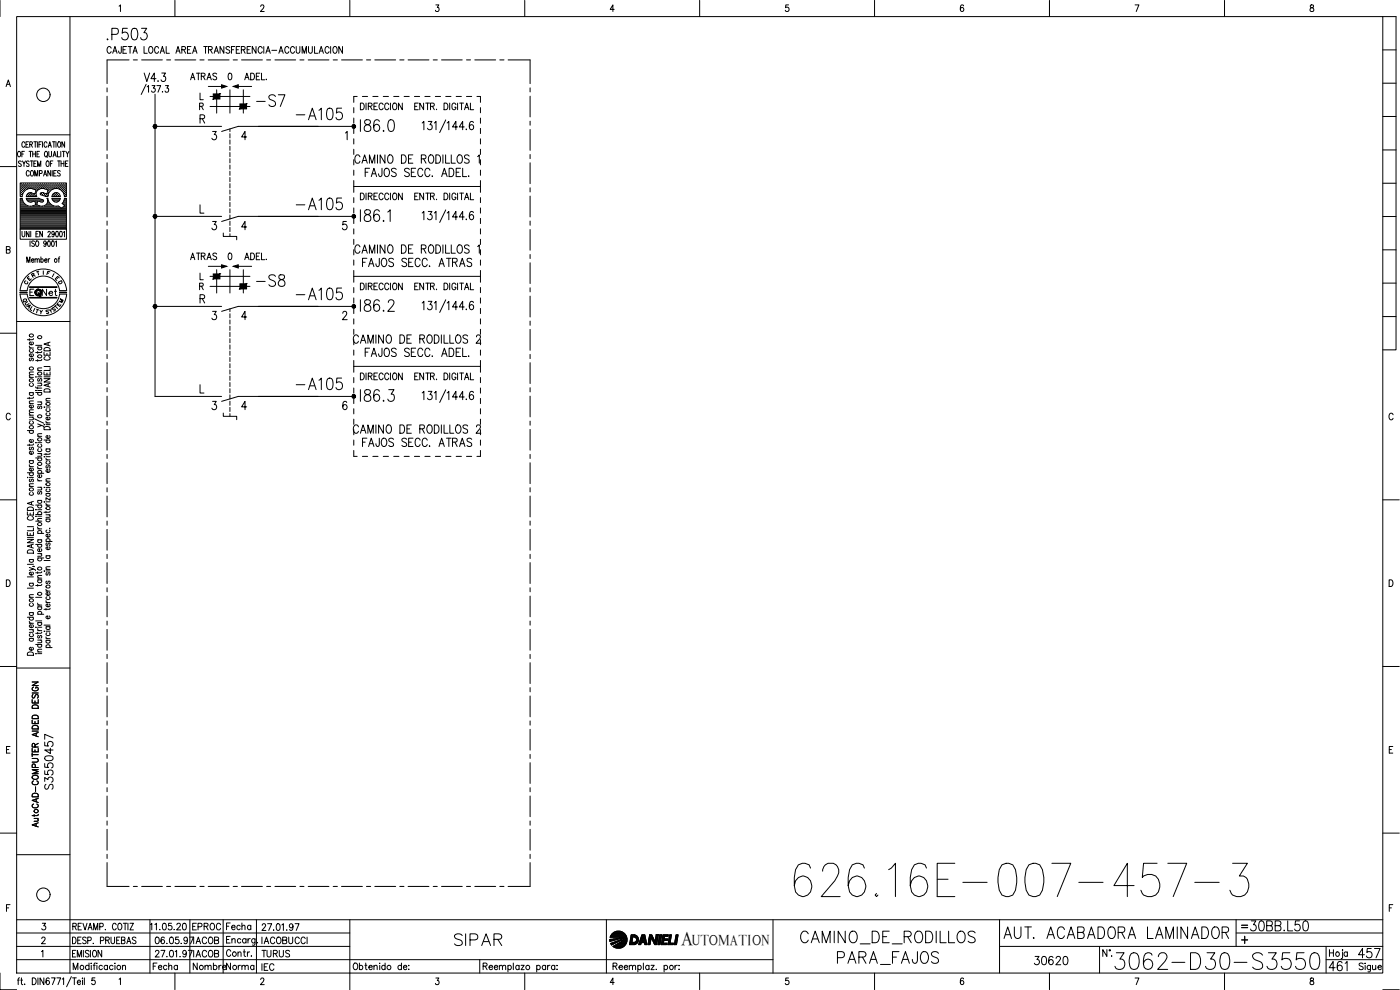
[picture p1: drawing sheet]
<svg xmlns="http://www.w3.org/2000/svg" width="420mm" height="297mm" viewBox="0 0 420 297" stroke-linecap="round" stroke-linejoin="round" font-family="sans-serif">
<defs><g id="words">
<text font-size="15" x="237.1" y="270.2">626.16E-007-457-3</text>
<text font-size="8.8" x="333.4" y="292.1">3062-D30-S3550</text>
<g font-size="7.5">
<text x="239.2" y="284.3">CAMINO_DE_RODILLOS</text>
<text x="250.1" y="290.7">PARA_FAJOS</text>
</g>
<g font-size="7.1">
<text x="75.8" y="33.2">-S7</text>
<text x="87.8" y="37">-A105</text>
<text x="87.8" y="64.2">-A105</text>
<text x="75.8" y="87.1">-S8</text>
<text x="87.8" y="91">-A105</text>
<text x="87.8" y="118.2">-A105</text>
<text x="135.1" y="285">SIPAR</text>
<text x="300.2" y="282.9">AUT. ACABADORA LAMINADOR</text>
</g>
<text font-size="6.6" x="31" y="13.1">.P503</text>
<g font-size="6.2">
<text x="373.9" y="280.5">30BB.L50</text>
<text x="397.6" y="292.5">461</text>
<text x="406.4" y="288.6">457</text>
</g>
<text font-size="5.9" x="204.5" y="283.4">A</text>
<g font-size="5.7">
<text x="42" y="25.8">V4.3</text>
<text x="16.9" y="238.1" transform="rotate(-90 16.9 238.1)">S3550457</text>
<text x="309" y="290.7">30620</text>
</g>
<g font-size="5.3">
<text x="11.6" y="90">Net</text>
<text x="56.8" y="284.3">IACOB</text>
<text x="77.3" y="292.5">IEC</text>
</g>
<g font-size="4.9">
<text x="56.1" y="25">ATRAS</text>
<text x="56.1" y="79">ATRAS</text>
<text x="56.4" y="280.1">EPROC</text>
<text x="44.8" y="292.1">Fecha</text>
<text x="56.8" y="288.2">IACOB</text>
<text x="56.8" y="292.1">Nombre</text>
<text x="66.7" y="292.1">Norma</text>
<text x="77.3" y="288.2">TURUS</text>
</g>
<text font-size="4.4" x="207.7" y="283.4">UTOMATION</text>
<g font-size="4">
<text x="12.7" y="83.6">F</text>
<text x="6" y="86.4">C</text>
<text x="7.1" y="85.4">E</text>
<text x="8.1" y="84.3">R</text>
<text x="15.5" y="85.4">E</text>
<text x="16.2" y="86.4">D</text>
<text x="6.3" y="92.8">U</text>
<text x="6.7" y="93.8">A</text>
<text x="14.5" y="94.5">S</text>
<text x="16.6" y="92.1">M</text>
</g>
<g font-size="3.5">
<text x="5.6" y="91.7">Q</text>
<text x="371.5" y="279.4">=</text>
</g>
</g></defs>
<!-- layer: XR-FG100|CART -->
<g fill="none" stroke="#000" stroke-width=".3">
<path d="M0 .1v4.9M5 5h410v287h-410zM21 5v287M35.7 1.8l.5-.3v2M52.5 .1v4.9M78.2 1.9l.2-.3 .5-.1 .3 .6-1.1 1.4h1.2M105 .1v4.9M130.8 1.5h.9l-.5 .7a.6 .6 0 0 1 .5 1 .6 .6 0 0 1-1-.1M157.5 .1v4.9M184.3 2.8h-1.2l.8-1.3v2M210 .1v4.9M236.6 1.5h-.8v.8a.63 .63 0 0 1 .9 0 .63 .63 0 0 1-.1 1 .63 .63 0 0 1-.9-.2"/>
<path d="M262.5 .1v4.9M289.2 1.8l-.4-.3a1.12 1.12 0 0 0 0 2 .57 .57 0 0 0 .4-.9 .57 .57 0 0 0-.9-.1l-.1 .3M315 .1v4.9M340.7 1.5h1.1l-.8 2M367.5 .1v4.9M393.3 1.6v.5a.72 .72 0 0 1 .9 .5 .72 .72 0 0 1-.3 .9 .64 .64 0 0 1-.8-.7 .64 .64 0 0 1 .9-.6l.2-.3-.1-.3zM415 5h4v100h-4M415 15h4M1.8 26l.7-2 .6 2M2.1 25.3h.8M415 35h4M415 25h4"/>
<path d="M0 50h5M5 40.5h16M5.5 45.5l.1-.1a.86 .86 0 0 1 .6 .8 .86 .86 0 0 1-.6 .9 1.09 1.09 0 0 1-.1-1.6zM6.1 56.8h.1M6.1 56.2h.1M6.1 55.5h.1M6.1 57.4h.1M6.1 58.1h.1M6.1 58.7h.1M6.1 60h.5M6.1 59.6h.5M6.3 57.1h.2"/>
<path d="M6.3 55.8h.2M6.3 55.2h.2M6.3 58.4h.2M6.4 48.5l-.6-.2-.3 .2 .1 .3a.74 .74 0 0 1 .7 1.1l-.8-.2M6.4 55.1v.2M6.4 55.8v.1M6.4 57.1v.1M6.4 58.3v.1M6.5 56.5h-.1M6.5 57.7l-.1 .1M6.6 46.2h.4M6.6 56.8h.2"/>
<path d="M6.6 56.2h.2M6.6 55.5h.2M6.6 57.4h.2M6.6 58.1h.2M6.7 48.3l.5 .8 .5-.8M6.7 55.4v.2M6.7 56.1v.1M6.7 56.7v.2M6.7 57.3v.2M6.7 58v.2M6.8 58.2l-.1 .8h-.6v-4.1h13.8v4.1h-.6l-.1-.8M7 57.1h.1"/>
<path d="M7 56.5h.1M7 55.8h.1M7 55.2h.1M7 55.1v.2M7 55.8v.1M7 56.4v.1M7 57.1v.1M7.2 49.1v.8M7.3 56.8h.2M7.3 56.2h.2M7.3 55.5h.2M7.3 45.4h-.7v1.7"/>
<path d="M7.4 55.4v.2M7.4 56.1v.1M7.4 56.7v.2M7.5 43a.46 .46 0 0 0-.6-.5 .46 .46 0 0 0-.3 .7v.3a.47 .47 0 0 0 .3 .7 .47 .47 0 0 0 .6-.4M7.6 55.8h.1M7.6 55.2h.1M7.7 55.1v.2M7.7 55.8v.1M7.7 56.5h.1M7.8 43.3h.5M7.9 56.8h.1M7.9 56.2h.2"/>
<path d="M7.9 55.5h.2M8 55.4v.2M8 56.1v.1M8 56.7v.1M8 59.6h3.7M8 58.7h.1M8.2 60h4.5M8.3 56.5h.1M8.3 55.8h.1M8.3 55.2h.1M8.3 58.4h.1M8.3 55.1v.2"/>
<path d="M8.3 55.8v.1M8.3 56.4v.1M8.3 58.3v.1M8.6 42.5h-.8v1.7h.8M8.6 56.2h.1M8.6 55.5h.1M8.6 58.7h.1M8.6 55.4v.2M8.6 56.1v.1M8.6 58.6v.2M8.7 48.5l-.5-.2-.3 .2 .1 .3a.74 .74 0 0 1 .6 1.1l-.7-.2M8.7 58.1l-.1 .1"/>
<path d="M8.7 45.4h.9M8.8 51.6a.46 .46 0 0 0-.6-.4 .46 .46 0 0 0-.3 .6v.4a.46 .46 0 0 0 .3 .6 .46 .46 0 0 0 .6-.4M8.9 56.5h.1M8.9 55.8h.1M8.9 55.2h.1M8.9 58.4h.1M8.9 43.3h.7l.1-.6-.8-.2v1.7M8.9 55.1v.2M8.9 55.8v.1M8.9 56.4v.1M8.9 58.3v.1M9.1 48.3h.8"/>
<path d="M9.1 45.4v1.7M9.2 56.2h.2M9.2 55.5h.2M9.2 58.1h.2M9.2 58.7h.2M9.3 55.4v.2M9.3 56.1v.1M9.3 58v.2M9.3 58.6v.2M9.3 43.3l.4 .9M9.4 51.3l.1-.1a.82 .82 0 0 1 .6 .8 .82 .82 0 0 1-.7 .8l-.3-.6zM9.5 57.8l-.8 .1-.7 .7"/>
<path d="M9.5 56.5h.2M9.5 55.8h.2M9.5 55.2h.2M9.5 58.4h.2M9.5 48.3v1.6M9.6 55.1v.2M9.6 55.8v.1M9.6 56.4v.1M9.6 58.3v.1M9.8 56.2h.2M9.8 55.5h.2M9.8 58.7h.2"/>
<path d="M9.8 46.2h.8M9.8 45.4v1.7M9.9 56.7l.9 .3-.3 1.2-1-.3M9.9 56.7a2.52 2.52 0 0 0-3.1 1.5M9.9 55.4v.2M9.9 56.1v.1M9.9 58.1v.1M9.9 58.6v.2M10.2 56.5h.1M10.2 55.8h.1M10.2 55.2h.1M10.2 58.4h.1"/>
<path d="M10.2 49.1h.4M10.2 42.5h.8M10.2 55.1v.2M10.2 55.8v.1M10.2 56.4v.1M10.2 58.3v.1M10.4 52.8v-1.6l.5 1.6 .4-1.6v1.6M10.5 56.8h.1M10.5 56.2h.1M10.5 55.5h.1M10.5 58.7h.1M10.5 55.4v.2"/>
<path d="M10.5 56.1v.1M10.5 56.7v.1M10.5 58.6v.2M10.6 58.1h.1M10.6 42.5v1.7M10.6 45.4v1.7M10.8 55.8h.1M10.8 55.2h.1M10.8 55.1v.2M10.8 55.8v.1M10.9 57.1h.1M10.9 48.3h-.7v1.6h.7"/>
<path d="M10.9 56.5h-.1M11.1 56.8h.2M11.1 56.2h.2M11.1 55.5h.2M11.1 46.2h.5M11.2 55.4v.2M11.2 56.1v.1M11.2 56.7v.2M11.2 42.5v1.7M11.3 49.9v-1.6l.4 1.6 .5-1.6v1.6M11.4 56.5h.2M11.4 55.8h.2"/>
<path d="M11.4 55.2h.2M11.5 55.1v.2M11.5 55.8v.1M11.5 56.4v.1M11.5 56.9a1.46 1.46 0 0 0-.4 2l-3.2 .1 .1-.3M11.7 43.3h.4M11.7 56.2h.2M11.7 55.5h.2M11.8 55.4v.2M11.8 56.1v.1M11.8 59.6l1 .3M11.8 56.8l-.2 .1"/>
<path d="M11.8 59.6l-3.9-.1 .6 1 1 .1M11.9 52.1l.7-.2-.1-.6-.6-.1v1.6M11.9 45.4h-.8v1.7h.8M12.1 55.8h.1M12.1 55.2h.1M12.1 55.1v.2M12.1 55.8v.1M12.2 58v.4M12.2 56.5h-.1M12.4 56.2h.1M12.4 55.5h.1M12.4 58.1h.1"/>
<path d="M12.4 42.5h-.7v1.7M12.4 55.4v.2M12.4 56.1v.1M12.4 58v.2M12.7 56.5h.1M12.7 55.8h.1M12.7 55.2h.1M12.7 58.4h.1M12.7 42.5v1.7M12.7 55.1v.2M12.7 55.8v.1M12.7 56.4v.1"/>
<path d="M12.7 58.3v.1M12.8 59.9a.45 .45 0 0 1 .1 .7 .45 .45 0 0 1-.6 0l-1-.3-.3 1.2 .8 .3M13 56.2h.2M13 55.5h.2M13 58.1h.2M13.1 52.8l.4-1.6 .5 1.6M13.1 55.4v.2M13.1 56.1v.1M13.1 58v.2M13.1 57.8l-.9 .2M13.3 52.3h.5M13.3 55.8h.2"/>
<path d="M13.3 55.2h.2M13.3 58.4h.2M13.4 55.1v.2M13.4 55.8v.1M13.4 58.3v.1M13.5 56.7l.9 .3-.3 1.2-1-.3M13.5 56.5h-.1M13.5 56.7l-.7-.2-1 .2M13.6 56.2h.2M13.6 55.5h.2M13.6 58.7h.2M13.7 45.4a.86 .86 0 0 1 .6 .8 .86 .86 0 0 1-.6 .9 1.14 1.14 0 0 1 0-1.7z"/>
<path d="M13.7 55.4v.2M13.7 56.1v.1M13.7 58.6v.2M13.9 46.8l.3 .4M14 56.5h.1M14 55.8h.1M14 55.2h.1M14 58.4h.1M14 55.1v.2M14 55.8v.1M14 56.4v.1M14 58.3v.1"/>
<path d="M14.1 48.4l.1-.1a.88 .88 0 0 1 .6 .8 .88 .88 0 0 1-.6 .8 1.07 1.07 0 0 1-.1-1.5zM14.1 43a.46 .46 0 0 0-.6-.5 .46 .46 0 0 0-.3 .7l.3 .9 .3 .1 .3-.4M14.3 58.7h.1M14.3 56.8h.1M14.3 56.2h.1M14.3 55.5h.1M14.3 58.1h.1M14.4 55.4v.2M14.4 56.1v.1M14.4 56.7v.2M14.4 58v.2M14.4 57.4h.1"/>
<path d="M14.5 44.2l.4-1.7 .5 1.7M14.5 58.2l-.1 .8h-.8l-1.4-.6M14.6 57.1h.1M14.6 55.8h.1M14.6 55.2h.1M14.6 57.7h.1M14.6 45.4l.1 1.4 .3 .3 .4-.3 .1-1.4M14.6 55.1v.2M14.6 55.8v.1M14.6 57.1v.1M14.6 43.6h.6M14.7 56.5h-.1"/>
<path d="M14.9 56.8h.2M14.9 56.2h.2M14.9 55.5h.2M15 55.4v.2M15 56.1v.1M15 56.7v.2M15.1 49.1h.5M15.2 51.2v1.6l-.8-1.6v1.6M15.2 56.5h.2M15.2 55.8h.2M15.2 55.2h.2M15.3 55.1v.2"/>
<path d="M15.3 55.8v.1M15.3 56.4v.1M15.5 56.2h.2M15.5 55.5h.2M15.6 59.5h2.5a1.26 1.26 0 0 1-1.3 1.1 1.26 1.26 0 0 1-1.2-1.1zM15.6 56.7l-.1 .1M15.6 55.4v.2M15.6 56.1v.1M15.7 51.2v1.6M15.7 58.6a1.23 1.23 0 0 1 1.1-.8 1.23 1.23 0 0 1 1.2 .8M15.7 58.7l-.1 .3h2.5l-.1-.3M15.7 59.6h2.2"/>
<path d="M15.7 42.5h.9M15.9 48.3h-.8v1.6M15.9 55.8h.1M15.9 55.2h.1M15.9 60h1.9M15.9 47.1l.5-1.7 .5 1.7M15.9 55.1v.2M15.9 55.8v.1M15.9 58.4h.1M16 58.4h.1M16 56.5h-.1M16.1 46.5h.6"/>
<path d="M16.1 52h.5M16.2 56.2h.1M16.2 55.5h.1M16.2 58.7h.1M16.2 42.5v1.7M16.3 55.4v.2M16.3 56.1v.1M16.3 58.1v.1M16.3 58.6v.2M16.3 58.1h.1M16.5 56.5h.1M16.5 55.8h.1"/>
<path d="M16.5 55.2h.1M16.5 58.4h.1M16.6 55.1v.2M16.6 55.8v.1M16.6 56.4v.1M16.6 58.3v.1M16.8 56.2h.2M16.8 55.5h.2M16.8 58.1h.2M16.8 58.7h.2M16.8 42.5v1.7M16.9 51.2h-.8v1.6h.8"/>
<path d="M16.9 55.4v.2M16.9 56.1v.1M16.9 58v.2M16.9 58.6v.2M17.1 55.8h.2M17.1 55.2h.2M17.1 58.4h.2M17.2 55.1v.2M17.2 55.8v.1M17.2 58.3v.1M17.2 45.4v1.7h.7M17.3 56.5h-.1"/>
<path d="M17.3 48.3h.8M17.4 56.2h.2M17.4 55.5h.2M17.4 58.7h.2M17.5 42.6l.2-.1a.86 .86 0 0 1 .6 .9 .86 .86 0 0 1-.6 .8 1.09 1.09 0 0 1-.2-1.6zM17.5 55.4v.2M17.5 56.1v.1M17.5 58.6v.2M17.7 48.3v1.6M17.8 56.5h.1M17.8 55.8h.1M17.8 55.2h.1"/>
<path d="M17.8 56.8l.8 .5 .6 .9M17.8 55.1v.2M17.8 55.8v.1M17.8 56.4v.1M17.8 56.7a2.51 2.51 0 0 0-3.3 1.5M18.1 51.4a.41 .41 0 0 0-.7-.2 .41 .41 0 0 0 .1 .7l.4 .2a.44 .44 0 0 1 .1 .6 .44 .44 0 0 1-.6 .1l-.1-.2M18.1 56.8h.1M18.1 56.2h.1M18.1 55.5h.1M18.2 55.4v.2M18.2 56.1v.1M18.2 56.7v.2"/>
<path d="M18.2 45.4v1.7M18.3 49.1h.9M18.3 48.3v1.6M18.4 56.5h.1M18.4 55.8h.1M18.4 55.2h.1M18.5 55.1v.2M18.5 55.8v.1M18.5 56.4v.1M18.5 57.1h.1M18.7 56.8h.2M18.7 56.2h.2"/>
<path d="M18.7 55.5h.2M18.7 45.4h.8M18.8 57.3l.1 .1M18.8 55.4v.2M18.8 56.1v.1M18.8 56.7v.2M19 57.1h.2M19 55.8h.2M19 55.2h.2M19.1 45.4v1.7M19.1 55.1v.2M19.1 55.8v.1"/>
<path d="M19.1 57.1v.1M19.2 56.5h-.1M19.2 57.7l-.1 .1M19.2 48.3v1.6M19.3 56.8h.2M19.3 56.2h.2M19.3 55.5h.2M19.3 57.4h.2M19.3 58.1h.2M19.3 60h.5M19.4 42.5v1.7l-.8-1.7v1.7M19.4 58.7h.1"/>
<path d="M19.4 59.6h.4M19.4 55.4v.2M19.4 56.1v.1M19.4 56.7v.2M19.4 57.3v.2M19.4 58v.2M19.4 58.6v.2M19.6 49.1h.5M19.7 57.1h.1M19.7 56.5h.1M19.7 55.8h.1M19.7 55.2h.1"/>
<path d="M19.7 57.7h.1M19.7 58.4h.1M19.7 55.1v.2M19.7 55.8v.1M19.7 56.4v.1M19.7 57.1v.1M19.7 57.7v.1M19.7 58.3v.1M19.8 45.4l.4 .8 .5-.8M20.2 46.2v.9M20.4 48.3h-.8v1.6h.8M415 55h4"/>
<path d="M415 45h4M1.9 74.9l1-.1 .1-.6-1.1-.2v2l1-.1 .1-.6-.3-.4M6.1 68.8v3h13.8v-3M6.1 64.4h13.7M6.1 64.1h13.7M6.1 63.8h13.7M6.1 63.4h13.7M6.1 63.1h13.7M6.1 62.8h13.7M6.1 62.5h12.1M6.1 62.2h11.8M6.1 61.9h2.3"/>
<path d="M6.1 61.5h1.6M6.1 61.2h1.3M6.1 60.9h1M6.1 60.6h.8M6.1 60.3h.6M6.1 64.7h13.7M6.1 65.1h13.7M6.1 65.3h13.7M6.1 65.7h13.7M6.1 66h13.7M6.1 66.3h13.7M6.1 66.6h13.7"/>
<path d="M6.1 67h13.7M6.1 67.3h13.7M6.1 67.6h13.7M6.1 67.9h13.7M6.1 68.2h13.7M6.1 68.5h13.7M6.6 69.4v1.2l.4 .5 .3-.1 .2-.4v-1.2M8 78.7v-1.6l.5 1.6 .5-1.6v1.6M8.4 60.3h1.7M8.7 69.4v1.7l-.8-1.7v1.7M9 72.3v1.6M9.2 69.4v1.7"/>
<path d="M9.4 78.1h.8l-.2-.4a.48 .48 0 0 0-.6 .5 .48 .48 0 0 0 .6 .4l.2-.1M9.5 60.6l1-.3 .2 1.2-.8 .3M9.9 61.9h2M10.3 72.5l-.3-.2-.5 .2 .1 .3 .5 .3a.44 .44 0 0 1 .2 .7 .44 .44 0 0 1-.7 .1l-.1-.2M10.5 77.9l.3-.3 .3 .1 .1 1M10.5 77.6v1.1M10.5 60.3h.7M10.6 60.6h.5M10.7 60.9h.3M10.8 61.5h.2M10.8 70.2h.5M10.8 61.2h.2"/>
<path d="M10.9 72.3h.1a.86 .86 0 0 1 .7 .8 .86 .86 0 0 1-.7 .8 1.13 1.13 0 0 1-.1-1.6zM11.2 77.9l.3-.3 .2 .1 .1 1M11.6 69.4h-.8v1.7h.8M11.7 60.3h1.3M11.8 61.7l1 .2M12.3 77.8l.1-.1a.48 .48 0 0 1 .6 .5 .48 .48 0 0 1-.6 .4l-.1-.1M12.3 77.1v1.6M12.7 69.4v1.7l-.8-1.7v1.7M13.3 61.9h2.8M13.4 78.1h.7l-.1-.4a.48 .48 0 0 0-.6 .5 .48 .48 0 0 0 .6 .4l.1-.1M13.8 61.5h1.7M13.9 72.8l-.2 .4a.43 .43 0 0 1-.6-.5 .43 .43 0 0 1 .7-.2l.1 .7-.2 .7h-.3l-.2-.2"/>
<path d="M14.1 61.2h1M14.3 60.9h.5M14.4 60.6h.2M14.4 69.8a.36 .36 0 0 1 .5-.4 .36 .36 0 0 1 .1 .6l-.6 1.1h.8M14.4 60.3h.1M14.5 72.3h.2a1.01 1.01 0 0 1-.1 1.6l-.3-.7zM14.5 77.6v1.1M14.9 77.6l-.4 .5M15.6 72.3a.83 .83 0 0 1 .8 .7 .83 .83 0 0 1-.5 .9h-.3l-.1-.7zM16.1 60.3h1.4M16.3 70l-.2 .3a.42 .42 0 0 1-.6-.4 .42 .42 0 0 1 .7-.3l.1 .7-.2 .7-.3 .1-.2-.3M16.6 72.6l.3-.3v1.6"/>
<path d="M16.9 69.5l.3-.1a1.04 1.04 0 0 1-.1 1.7l-.4-.8zM17.4 77.6h.5M17.4 61.8l.9 .6M17.5 61.8a2.56 2.56 0 0 1-3.1-2.3h-.3a1.59 1.59 0 0 1-1.3 2.3M17.9 77.1l-.2 .3v1.3M18 69.5l.3-.1a1.01 1.01 0 0 1-.1 1.7l-.3-.8zM18.4 62.5h1.4M18.6 61.1l.7-1.6h.6v9.3h-13.8v-9.3h.5a2.56 2.56 0 0 0 3.3 2.3M18.7 61l.7 .8M18.9 60.9h.9M19 62.2h.8M19 61.2h.8"/>
<path d="M19 69.7l.3-.3v1.7M19.1 60.6h.7M19.3 61.5h.5M19.3 60.3h.5M19.4 61.8l-1.1 .7M19.5 61.9h.3M415 75h4M415 65h4M0 100h5M5 96.5h16M6 87.7h2.1v.1h-2.1zM6 88.2a7 7 0 0 0 7 6.5 7 7 0 0 0 7-6.5"/>
<path d="M6 87.2a7 7 0 0 1 7-6.5 7 7 0 0 1 7 6.5M8.2 88.2a4.9 4.9 0 0 0 4.8 4.4 4.9 4.9 0 0 0 4.9-4.4M8.2 87.2a4.9 4.9 0 0 1 4.8-4.4 4.9 4.9 0 0 1 4.9 4.4M8.9 89.2h8.2M8.9 89.4h8.2M8.9 86.3h8.2M8.9 86h8.2M9 89.3h8M9 86.2h8M10.2 86.8h-1.2v1.9M11 92.8l.6 .2M12 93.1l.3 .5 .4-.4"/>
<path d="M12.3 93.6l-.1 .6M415 95h4M415 84.9h4M8.8 103.8l.1 .4 .5 .2M8.8 101.6v.5M8.8 119.2v.5M8.8 117.8h1.2M8.8 113.2h1.2M8.8 104.4h1.2M9.1 117.8l-.2 .2a.54 .54 0 0 0 .6 .7 .54 .54 0 0 0 .3-.9M9.1 115l-.2 .2a.54 .54 0 0 0 .6 .8 .54 .54 0 0 0 .3-1M9.1 107.5l-.3 .3 .1 .4h.4l.2-.6 .3-.1 .2 .3-.2 .5"/>
<path d="M9.1 104.8l-.2 .2a.54 .54 0 0 0 .6 .7 .54 .54 0 0 0 .3-.9M9.8 106.2l.1 .1a.55 .55 0 0 1-.5 .8 .55 .55 0 0 1-.4-.9h.4v.8M9.8 102.6a.54 .54 0 0 1 .1 .8 .54 .54 0 0 1-.8 0l-.3-.5 .6-.3v.8M10 119.1l-.3 .4h-1.5M10 112.4l-1.1 .1-.1 .3 .3 .4M10 111.6l-1.1 .1-.1 .3 .3 .4M10 101.6l-.3 .3h-1.5M10.7 117.2h.2zM10.7 116.1l.3 .3h1.5M10.7 113.1h.2zM10.7 117.8h1.8M10.7 103.6h1.8"/>
<path d="M11.3 113.1h1.2M11.3 105.5v.5M11.3 107.9v.5M11.3 116.1v.6M11.3 117.2h1.2M11.3 115h1.2M11.3 111.2h1.2M11.3 104.1h1.2M11.6 117.8l-.2 .1a.56 .56 0 0 0 .5 .7 .56 .56 0 0 0 .5-.7l-.1-.1M11.6 113.6l-.3 .3 .1 .4h.4l.2-.6 .3-.1 .2 .3-.2 .5M11.6 104.1l-.2 .2a.56 .56 0 0 0 .5 .7 .56 .56 0 0 0 .5-.7l-.1-.2M12.2 115l.3 .3-.1 .4-1.1 .1"/>
<path d="M12.5 110.4h-1.1l-.1 .4 .4 .4M12.5 107.8l-.3 .4h-1.5M12.5 105.4l-.1 .3-1.7 .1M13.2 113.6h1.8l-1.8 1h1.8M13.2 111.6v.9h1.8v-.9M13.2 105.7v.9h1.8v-.9M13.2 113.1h1.8M13.2 110h1.8M13.3 116.9a1.01 1.01 0 0 1 1.1-.2 1.01 1.01 0 0 1 .6 .9h-1.8zM13.3 104.5a.99 .99 0 0 1 1.1-.2 .99 .99 0 0 1 .6 1h-1.8zM13.6 107a.54 .54 0 0 0-.4 .7 .54 .54 0 0 0 .7 .4h.5a.54 .54 0 0 0 .6-.4 .54 .54 0 0 0-.4-.7M14.1 106v.6"/>
<path d="M14.1 111.9v.6M14.4 102.9v.7M14.4 115.2v.7M15 119.5l-1.1 .1-.1 .4 .4 .3M15 115l-1.8 .6 1.8 .5M15 110.3v.9h-1.8M15 102.6l-1.8 .6 1.8 .6M3.1 124.4a.63 .63 0 0 0-.8-.4 .63 .63 0 0 0-.4 .7v.5a.63 .63 0 0 0 .4 .8 .63 .63 0 0 0 .8-.5M8.2 129.2h1.8M8.8 139.4l.1 .4 .5 .2M8.8 138.2h1.2M8.8 133.3v.5"/>
<path d="M8.8 125.2h1.2M8.8 124.6h1.2M8.8 121.1h1.2M9.1 138.2l-.2 .2a.54 .54 0 0 0 .6 .7 .54 .54 0 0 0 .3-.9M9.1 134.2l-.3 .3 .1 .4h.4l.2-.6 .3-.1 .2 .3-.2 .5M9.1 129.2l-.2 .1a.56 .56 0 0 0 .5 .7 .56 .56 0 0 0 .5-.7l-.1-.1M9.1 126.4l-.2 .2a.54 .54 0 0 0 .6 .7 .54 .54 0 0 0 .3-.9M9.7 125.2l.3 .3-.1 .4-1.1 .1M9.8 135.5a.54 .54 0 0 1 .1 .7 .54 .54 0 0 1-.8 .1l-.3-.6 .6-.2v.8M9.8 131.9l.1 .1a.54 .54 0 0 1-.5 .7 .54 .54 0 0 1-.4-.8h.4v.8M9.8 121.5l.1 .2a.55 .55 0 0 1-.5 .7 .55 .55 0 0 1-.4-.8l.4-.1v.9M10 133.2l-.3 .3h-1.5"/>
<path d="M10 123.8l-1.1 .1-.1 .3 .3 .4M10 123h-1.1l-.1 .4 .3 .4M10 120.3l-1.1 .1-.1 .3 .3 .4M10.4 125.7l2.7 1.3M10.7 132.8h.2zM10.7 137.4h1.8M11.3 127.2l1.2 .5-1.2 .4M11.3 136.1h1.2M11.3 132.8h1.2M11.3 130.9h1.2M11.3 120.6h1.2M11.6 137.4l-.2 .2a.54 .54 0 0 0 .6 .7 .54 .54 0 0 0 .3-.9"/>
<path d="M11.6 134.6l-.2 .2a.56 .56 0 0 0 .5 .7 .56 .56 0 0 0 .5-.7l-.1-.2M11.6 133.3l-.2 .2a.56 .56 0 0 0 .5 .7 .56 .56 0 0 0 .5-.7l-.1-.2M11.6 121.8l-.3 .3 .3 .5 .4-.7h.4l.1 .4-.2 .3M12.2 136.1l.3 .4-.1 .3-1.1 .1M12.2 120.6l.3 .3-.1 .4-1.1 .1M12.5 130.1l-1.1 .1-.1 .3 .4 .4M12.5 127.7l.6 .2v.3M13.2 137h.2zM13.2 127.4h.2zM13.2 122.1h.2zM13.2 132h1.8M13.3 128.3a.99 .99 0 0 1 1.1-.3 .99 .99 0 0 1 .6 .9h-1.8z"/>
<path d="M13.8 137.4l.1 .4 .5 .2M13.8 126.4l.1 .3 .5 .2M13.8 136v.5M13.8 138h1.2M13.8 137h1.2M13.8 134.7h1.2M13.8 127.4h1.2M13.8 126.9h1.2M13.8 122.1h1.2M13.8 120.3h1.2M14.1 139.7l-.3 .3 .1 .4h.4l.2-.6 .3-.1 .2 .3-.2 .4M14.1 138.4a.56 .56 0 0 0 .2 .9 .56 .56 0 0 0 .7-.6l-.2-.3"/>
<path d="M14.1 134.7a.56 .56 0 0 0 .2 .9 .56 .56 0 0 0 .7-.6l-.2-.3M14.1 132l-.2 .2a.52 .52 0 0 0 .6 .7 .52 .52 0 0 0 .3-.9M14.1 123.9l-.2 .1a.53 .53 0 0 0 .5 .8 .53 .53 0 0 0 .4-.9M14.1 122.6l-.2 .2a.53 .53 0 0 0 .5 .7 .53 .53 0 0 0 .4-.9M14.8 130.7l.1 .1a.54 .54 0 0 1-.5 .8 .54 .54 0 0 1-.4-.8l.4-.1v.9M14.8 125.2a.57 .57 0 0 1-.3 .9 .57 .57 0 0 1-.7-.7l.6-.2v.8M15 136l-.1 .3h-1.7M418.1 124.4a.63 .63 0 0 0-.8-.4 .63 .63 0 0 0-.4 .7v.5a.63 .63 0 0 0 .4 .8 .63 .63 0 0 0 .8-.5M0 150h5M8.2 159.7v.9h1.8v-.9M8.2 153.6v.9h1.8v-.9M8.2 143.2h.2z"/>
<path d="M8.2 158h1.8M8.2 141.8h1.8M8.3 152.4a.99 .99 0 0 1 1.1-.2 .99 .99 0 0 1 .6 .9h-1.8zM8.6 155a.56 .56 0 0 0-.4 .6 .56 .56 0 0 0 .7 .5h.5a.56 .56 0 0 0 .6-.5 .56 .56 0 0 0-.4-.6M8.8 146h1.2M8.8 143.2h1.2M8.8 140h1.2M9.1 147.8l-.2 .1a.56 .56 0 0 0 .5 .7 .56 .56 0 0 0 .5-.7l-.1-.1M9.1 143.7l-.3 .3 .3 .6 .4-.8h.4l.1 .5-.2 .3M9.1 141.8l-.2 .2a.54 .54 0 0 0 .6 .7 .54 .54 0 0 0 .3-.9M9.1 154v.5M9.4 150.7v.7"/>
<path d="M9.8 140.4l.1 .2a.54 .54 0 0 1-.5 .7 .54 .54 0 0 1-.4-.8l.4-.1v.9M10 158.4v.8h-1.8M10 150.4l-1.8 .6 1.8 .6M10 145.1l-1.1 .1-.1 .4 .3 .4M10.7 154.9h.2zM10.7 152.9h.2zM10.7 151.5h1.8M10.7 156.4h1.8M10.7 154.4h1.8M11.3 158.1l.1 .3 .5 .3M11.3 143.7l.1 .3 .5 .3M11.3 140l.1 .4 .5 .2"/>
<path d="M11.3 146.2h1.2M11.3 158.7h1.2M11.3 154.9h1.2M11.3 152.9h1.2M11.3 150.1h1.2M11.3 144.3h1.2M11.3 142h1.8M11.3 140.6h1.2M11.6 154.4l-.2-.2a.54 .54 0 0 1 .6-.7 .54 .54 0 0 1 .3 .9M11.6 151.5l-.2 .2a.54 .54 0 0 0 .6 .7 .54 .54 0 0 0 .3-.9M11.6 150.1l-.2 .2a.54 .54 0 0 0 .6 .7 .54 .54 0 0 0 .3-.9M11.6 147.5l-.3 .3 .3 .5 .4-.8h.4l.1 .5-.2 .3"/>
<path d="M11.6 142l-.2-.2a.54 .54 0 0 1 .6-.7 .54 .54 0 0 1 .3 .9M12.2 146.2l.3 .4-.1 .4h-1.1M12.3 142.4l.1 .2a.55 .55 0 0 1-.5 .7 .55 .55 0 0 1-.4-.8l.4-.1v.9M12.5 155.6h-1.1l-.1 .4 .4 .4M13.2 150.6h.2zM13.2 146.2h.2zM13.8 151l.1 .4 .5 .2M13.8 153.4v.5M13.8 155.7h1.2M13.8 154.5h1.2M13.8 151.6h1.2M13.8 150.6h1.2"/>
<path d="M13.8 148.1h1.2M13.8 146.2h1.2M13.8 144.4h1.2M14.1 159l-.2 .2a.53 .53 0 0 0 .5 .7 .53 .53 0 0 0 .4-.9M14.1 155.7l-.2 .2a.53 .53 0 0 0 .5 .7 .53 .53 0 0 0 .4-.9M14.1 148.1l-.2 .1a.53 .53 0 0 0 .5 .7 .53 .53 0 0 0 .4-.8M14.1 146.7l-.2 .1a.56 .56 0 0 0 .5 .8 .56 .56 0 0 0 .5-.8l-.1-.1M14.7 154.5l.3 .3-.1 .3-1.1 .1M14.8 140.9a.51 .51 0 0 1 0 .7 .51 .51 0 0 1-.7 0 .51 .51 0 0 1-.1-.6l.4-.1v.8M14.9 158.4v.1M15 153.3l-.3 .4h-1.5M15 149.3v.8l-1.2-.8v.8"/>
<path d="M15 143.6l-1.1 .1-.1 .3 .4 .4M415 150h4.9M1.9 174a1.01 1.01 0 0 1 1.2 1 1.01 1.01 0 0 1-1.2 1zM8.2 161.8h1.8l-1.8 1h1.8M8.2 176.5h1.8M8.2 173.1h1.8M8.2 169.3h1.8M8.2 161.2h1.8M8.3 165.3a.99 .99 0 0 1 1.1-.3 .99 .99 0 0 1 .6 1h-1.8zM8.8 170.3l1.2 .4-1.2 .4M8.8 179.2h1.2M8.8 175h1.2"/>
<path d="M8.8 167.9h1.2M9.1 175l-.2 .2a.54 .54 0 0 0 .6 .7 .54 .54 0 0 0 .3-.9M9.1 167.9l-.2 .1a.56 .56 0 0 0 .5 .7 .56 .56 0 0 0 .5-.7l-.1-.1M9.1 160v.6M9.4 163.5v.7M9.8 171.6l.1 .2a.55 .55 0 0 1-.5 .7 .55 .55 0 0 1-.4-.8l.4-.1v.9M9.9 169.9l.5 .1M10 178.4l-1.1 .1-.1 .3 .3 .4M10 170.7l.5 .2 .1 .3M10 163.3l-1.8 .6 1.8 .6M10.7 179.2h1.8M10.7 163.4h1.8"/>
<path d="M11.3 171.6v.5M11.3 175.4v.5M11.3 174h1.2M11.3 173.5h1.2M11.3 167.4h1.8M11.3 166.1h1.2M11.3 162h1.2M11.3 160h1.8M11.6 174l-.2 .1a.54 .54 0 0 0 .6 .8 .54 .54 0 0 0 .3-.9M11.6 167.4l-.2 .2a.54 .54 0 0 0 .6 .7 .54 .54 0 0 0 .3-.9M11.6 163.4l-.2 .1a.56 .56 0 0 0 .5 .7 .56 .56 0 0 0 .5-.7l-.1-.1M11.6 162l-.2 .1a.54 .54 0 0 0 .6 .8 .54 .54 0 0 0 .3-.9"/>
<path d="M11.6 160l-.2-.1a.56 .56 0 0 1 .5-.7 .56 .56 0 0 1 .5 .7l-.1 .1M12.2 166.1l.3 .4-.1 .3-1.1 .1M12.3 164.7a.54 .54 0 0 1 0 .8 .54 .54 0 0 1-.7 0l-.3-.5 .6-.3v.8M12.5 175.3l-.3 .4h-1.5M12.5 172.7h-1.1l-.1 .4 .4 .4M12.5 171.5l-.3 .4h-1.5M13.2 171.3h.2zM13.2 168.2h1.8M13.8 176.8l.1 .4 .5 .2M13.8 177.4h1.2M13.8 171.3h1.2M13.8 170.8h1.2"/>
<path d="M13.8 166.7h1.2M13.8 162.5h1.8M14.1 179.1l-.2 .1a.53 .53 0 0 0 .5 .7 .53 .53 0 0 0 .4-.8M14.1 174.4l-.3 .2 .1 .4h.4l.2-.6h.3l.2 .2-.2 .5M14.1 171.8l-.3 .3 .1 .4h.4l.2-.6 .3-.1 .2 .3-.2 .5M14.1 166.7a.56 .56 0 0 0 .2 1 .56 .56 0 0 0 .7-.7l-.2-.3M14.1 162.9l-.3 .3 .1 .4h.4l.2-.6 .3-.1 .2 .3-.2 .4M14.1 162.5l-.2-.2a.56 .56 0 0 1 .5-.7 .56 .56 0 0 1 .5 .7l-.1 .2M14.8 177.8l.1 .1a.53 .53 0 0 1-.5 .7 .53 .53 0 0 1-.4-.7l.4-.1v.8M14.8 164.1l.1 .1a.53 .53 0 0 1-.5 .7 .53 .53 0 0 1-.4-.7l.4-.1v.8M14.8 160.3l.1 .1a.54 .54 0 0 1-.5 .8 .54 .54 0 0 1-.4-.9h.4v.8M15 170l-1.1 .1-.1 .4 .4 .3"/>
<path d="M416.9 174a1.01 1.01 0 0 1 1.2 1 1.01 1.01 0 0 1-1.2 1zM0 200h5M8.2 185.2h1.8M8.3 195.9a.99 .99 0 0 1 1.1-.3 .99 .99 0 0 1 .6 1h-1.8zM8.8 186.4l.1 .4 .5 .2M8.8 191.5h1.2M8.8 188.9h1.2M8.8 187h1.2M8.8 183.8h1.2M9.1 191.5l-.2 .2a.56 .56 0 0 0 .5 .7 .56 .56 0 0 0 .5-.7l-.1-.2M9.1 190.1l-.2 .2a.54 .54 0 0 0 .6 .7 .54 .54 0 0 0 .3-.9M9.1 185.2l-.2 .2a.54 .54 0 0 0 .6 .7 .54 .54 0 0 0 .3-.9"/>
<path d="M9.1 183.8l-.2 .2a.54 .54 0 0 0 .6 .7 .54 .54 0 0 0 .3-.9M9.1 181l-.2 .2a.54 .54 0 0 0 .6 .7 .54 .54 0 0 0 .3-.9M9.7 188.9l.3 .4-.1 .3-1.1 .1M9.8 194.2l.1 .2a.54 .54 0 0 1-.5 .7 .54 .54 0 0 1-.4-.8l.4-.1v.9M9.8 187.4l.1 .2a.54 .54 0 0 1-.5 .7 .54 .54 0 0 1-.4-.8l.4-.1v.9M10.7 196.1h.2zM10.7 188.2h.2zM10.7 193.4h1.8M10.7 186.3h1.8M11.3 188.6l.1 .4 .5 .2M11.3 181l.1 .3 .5 .3M11.3 196.1h1.2"/>
<path d="M11.3 195.6h1.2M11.3 192.1h1.2M11.3 189.7v.5M11.3 189.2h1.2M11.3 188.2h1.2M11.3 186.8h1.2M11.3 184.3h1.8M11.3 182.1h1.2M11.3 181.6h1.2M11.6 193.4l-.2 .1a.56 .56 0 0 0 .5 .7 .56 .56 0 0 0 .5-.7l-.1-.1M11.6 190.7l-.3 .3 .3 .5 .4-.8h.4l.1 .5-.2 .3M11.6 186.8l-.2 .1a.54 .54 0 0 0 .6 .8 .54 .54 0 0 0 .3-.9"/>
<path d="M11.6 184.3l-.2-.1a.56 .56 0 0 1 .5-.7 .56 .56 0 0 1 .5 .7l-.1 .1M11.6 182.1l-.2 .1a.54 .54 0 0 0 .6 .8 .54 .54 0 0 0 .3-.9M12.2 192.1l.3 .3-.1 .4-1.1 .1M12.5 194.8l-1.1 .1-.1 .4 .4 .3M12.5 189.6l-.3 .4h-1.5M13.2 189.4h.2zM13.2 187.6h1.8M13.8 191.1l.1 .3 .5 .2M13.8 180.2l.1 .4 .5 .2M13.8 194.3h1.8M13.8 192.1h1.2M13.8 191.6h1.2"/>
<path d="M13.8 189.4h1.2M13.8 188h1.2M13.8 182.6v.4M13.8 180.8h1.2M14.1 194.3l-.2-.1a.56 .56 0 0 1 .5-.8 .56 .56 0 0 1 .5 .8l-.1 .1M14.1 192.1l-.2 .2a.53 .53 0 0 0 .5 .7 .53 .53 0 0 0 .4-.9M14.1 189.9a.56 .56 0 0 0 .2 .9 .56 .56 0 0 0 .7-.7l-.2-.2M14.1 188a.56 .56 0 0 0 .2 1 .56 .56 0 0 0 .7-.7l-.2-.3M14.8 184.8l.1 .1a.53 .53 0 0 1-.5 .8 .53 .53 0 0 1-.4-.8l.4-.1v.9M14.8 181.2a.51 .51 0 0 1 0 .7 .51 .51 0 0 1-.7 .1 .51 .51 0 0 1-.1-.7l.4-.1v.9M15 182.5l-.1 .3h-1.7M415 200h4.9"/>
<path d="M5 200.4h16M9.7 216.1v1h1.8v-1M9.7 209.9v1h1.8v-1M9.7 204.6h1.8l-1.8 1.1h1.8M9.7 219.4h1.8M9.7 207.9h1.8M9.7 218a.98 .98 0 0 1 1.2-.3 .98 .98 0 0 1 .6 1h-1.8zM9.7 214.9a1 1 0 0 1 1.2-.3 1 1 0 0 1 .6 1h-1.8zM9.7 211.8a1 1 0 0 1 1.2-.3 1 1 0 0 1 .6 1h-1.8zM9.9 208.4l-.2 .4v.5h.6l.4-.8 .5-.1 .3 .4-.3 .7M10.1 206.1a.59 .59 0 0 0-.4 .7 .59 .59 0 0 0 .6 .5h.5a.59 .59 0 0 0 .7-.6 .59 .59 0 0 0-.7-.6v.4M10.5 210.3v.6"/>
<path d="M10.5 216.5v.6M11.5 219.8l-1.8 .6 1.8 .7M1.9 224.9h.7M3 224h-1.1v2h1.1M9.7 227.6h1.3l.5 .4-.3 .6-1.5 .1M9.7 224.6v1h1.8M9.7 226.4h1.8M9.7 225.9v1.1M9.7 238.3a.98 .98 0 0 1 1.2-.3 .98 .98 0 0 1 .6 1.1h-1.8zM9.7 232.9a.91 .91 0 0 1 1.1-.3 .91 .91 0 0 1 .6 .9 .91 .91 0 0 1-1.1 .4 .91 .91 0 0 1-.6-1zM10.1 234.3a.59 .59 0 0 0-.4 .7 .59 .59 0 0 0 .6 .4h.5a.59 .59 0 0 0 .7-.4 .59 .59 0 0 0-.5-.7M10.5 224.1l-.1-.9-.6-.1-.1 1h1.8"/>
<path d="M10.6 230.3l-.1-1h-.8v1h1.8M10.8 239.8v.8M11.5 239.6l-1.8 .5 1.8 .7M11.5 230.9h-1.8l1.8 .6-1.8 .6h1.8M416.9 224.9h.7M418 224h-1.1v2h1.1M0 250h5M5 256.4h16M10.1 241.2a.59 .59 0 0 0-.4 .7 .59 .59 0 0 0 .6 .5h.5a.59 .59 0 0 0 .7-.4 .59 .59 0 0 0-.5-.8M10.2 245.6h1.3M10.2 244.4v.5M10.8 247.1v.8"/>
<path d="M11.1 245.6l.4 .3-.1 .4-1.2 .1M11.5 246.9l-1.8 .6 1.8 .6M11.5 244.3l-.4 .4h-1.4M415 250h4.9M1.9 272.4h.7M3 271.4h-1.1v2.1M5 276h410M5 279.9h100M45 276v16M57 276v16M67 276v16M77 276v16"/>
<path d="M105 276v21M182 276v16M183.9 280h3.3M184.1 279.9h3M184.3 279.7h2.6M184.6 279.6h2M185 279.4h1.2M232 276v16M300 276v16M371 279.9h44M416.9 272.4h.7M418 271.4h-1.1v2.1"/>
<path d="M0 292v5h5M5 284h100M5 287.9h227M5.2 294.1h.6M5.9 293.4l-.4 .4v1.6M6.2 294.1h.6M6.4 293.4v1.6l.5 .4M7.4 295.2v.2l.1-.1M9.7 293.4a1.03 1.03 0 0 1 1.2 1 1.03 1.03 0 0 1-1.2 1zM11.4 293.4v2M13.2 293.4v2l-1.2-2v2M14.8 293.7l-.3-.3a1.12 1.12 0 0 0-.7 1 1.12 1.12 0 0 0 .6 1 .59 .59 0 0 0 .5-.8 .59 .59 0 0 0-1-.1l-.1 .3"/>
<path d="M15.5 293.4h1.1l-.9 2M17.1 293.4h1.1l-.8 2M18.7 293.8l.4-.4v2M21.4 293l-1.4 3.1M21.8 293.4h1.1M22.3 293.4v2M23.2 294.7h1l-.2-.5a.61 .61 0 0 0-.8 .5 .61 .61 0 0 0 .8 .6l.2-.2M24.8 293.4v.2zM24.8 294.1v1.3M25.3 293.4v2M28.5 293.4h-.9v.9a.61 .61 0 0 1 .9 0 .61 .61 0 0 1-.1 .9 .61 .61 0 0 1-.9-.2M35.7 293.8l.5-.4v2"/>
<path d="M52.5 292v5M78.2 293.9l.2-.4 .5-.1 .3 .6-1.1 1.4h1.2M130.8 293.4h.9l-.5 .8a.6 .6 0 0 1 .5 .9 .6 .6 0 0 1-1-.1M144 287.9v4.1M157.5 292v5M183 282h1.8M183 282.1h1.3M183 282.3h.8M183 282.4h.3M183 281.9l3-.4 .2 .1-3.2 .9zM183.1 281.8h2.2M183.1 281h4.9"/>
<path d="M183.2 280.9h4.8M183.2 283.1l3.2-1.2 .2 .2-3.1 1.4M183.2 283.1h1.3M183.3 283.1l.3 .4M183.3 280.8h4.6M183.3 283.2h.9M183.3 280.7h4.5M183.4 283.4h.6M183.4 280.5h4.3M183.5 283.5h.2M183.5 280.4h4.1M183.6 282.9h1.2"/>
<path d="M183.6 280.2h3.9M183.8 280.1h3.6M183.9 282.8h1.2M184 284l2.9-1.7-.2-.2 1.4-.8a2.57 2.57 0 0 1-1.1 2.8 2.57 2.57 0 0 1-3-.1zM184 284h3.2M184.1 281.7h1.7M184.1 283.9h3.2M184.2 284.2h2.7M184.3 282.7h1.1M184.3 294.8h-1.2l.8-1.4v2M184.3 283.7h3.2M184.4 284.3h2.3"/>
<path d="M184.6 283.6h3M184.7 282.5h.9M184.8 283.5h2.9M184.8 284.4h1.6M185 282.4h.9M185 283.4h2.8M185.1 281.6h1M185.3 283.2h2.5M185.4 282.3h.8M185.5 283.1h2.4M185.8 282.9h2.2M185.8 282.1h.7"/>
<path d="M185.9 281.3h.8M186 282.8h2M186.1 282h.4M186.2 282.7h1.9M186.3 281.7l1.1-.2-1 .3zM186.4 281.7h.3M186.5 281.6h.6M186.5 282.5h1.6M186.7 282.4h1.4M186.7 282.1h1.5M186.9 282.3h1.3M186.9 282h1.3"/>
<path d="M186.9 281.3h.4M187 281.5h.2M187.2 281.8h1M187.5 281.7h.7M187.6 281.5h.5M187.7 281.6h.5M187.8 281.2h-4.7h2.7l.2 .2M188 281.3h.1M188 281.1l-2 .3M188.1 281.1a2.6 2.6 0 0 0-2.5-1.8 2.6 2.6 0 0 0-2.5 1.9M188.9 283.4h1.8M189 283.1h2.1"/>
<path d="M189 283.2h2M189 282.8h2.4M189 282.9h2.3M189.1 282.7h.6M189.1 282.4h.6M189.1 282.5h.6M189.1 282.1h.6M189.1 282.3h.6M189.2 282h.6M189.2 281.8h.6M189.2 281.7h.6M189.2 281.6h.6"/>
<path d="M189.3 281.5h.6M189.3 281.3h.6M189.3 281.2h.6M189.3 281h2M189.4 280.9h1.8M189.4 280.8h1.7M189.4 280.7h1.5M189.4 280.4a1.74 1.74 0 0 1 2.2 1.1v.9l-.4 .6-.8 .4h-1.5zM189.4 280.5h1.2M190.4 281.2h-.5l-.2 1.5h.7a.78 .78 0 0 0 .7-.8 .78 .78 0 0 0-.7-.7M190.5 281.2h.9M190.6 282.7h.9"/>
<path d="M190.8 281.3h.7M190.8 282.5h.7M190.9 281.5h.7M190.9 282.4h.7M191 281.6h.6M191 281.7h.6M191 282.3h.6M191.1 282h.5M191.1 281.8h.5M191.1 282.1h.5M191.7 283.4h.6M191.7 283.2h.7"/>
<path d="M191.8 283.1h.6M191.8 282.9h.6M191.9 282.8h2.1M191.9 282.7h2.1M191.9 282.5h2M192 282.4h1.9M192 282.3h.7M192.1 282.1h.6M192.2 282h.5M192.2 281.8h.6M192.2 281.7h.6M192.3 281.6h.6"/>
<path d="M192.3 281.5h.7M192.4 281.3h.6M192.4 281.2h1.3M192.4 281h1.2M192.5 280.9h1.1M192.5 280.8h1.1M192.6 280.7h.9M192.6 280.5h.9M192.7 280.4h.8l.6 3h-.6l-.1-.6h-.9l-.2 .6h-.7zM193 281.2l.3 1.1h-.6zM193.1 281.5h.6M193.1 281.3h.6"/>
<path d="M193.1 281.6h.7M193.2 281.8h.6M193.2 281.7h.6M193.2 282h.6M193.3 282.1h.5M193.3 282.3h.6M193.4 282.9h.6M193.4 283.1h.7M193.5 283.2h.6M193.5 283.4h.6M194.5 283.4h.6M194.5 283.1h.7"/>
<path d="M194.5 283.2h.6M194.6 282.8h.6M194.6 282.9h.6M194.6 282.5h.6M194.6 282.7h.6M194.6 282.3h.7M194.6 282.4h.7M194.7 282.1h.6M194.7 282h.6M194.7 281.8h.7M194.8 281.7h.6M194.8 281.6h.6"/>
<path d="M194.8 281.5h.6M194.8 281.3h1.2M194.9 281.2h1M194.9 281h1M194.9 280.9h.9M194.9 280.8h.8M194.9 280.7h.8M194.9 280.5h.7M195 280.4l-.5 3M195.5 281.5h.5M195.6 281.6h.5M195.7 281.7h.5"/>
<path d="M195.7 281.8h.6M195.8 282h.5M195.8 282.1h.6M195.9 282.3h.6M196 282.4h.5M196 282.5h1.2M196.1 282.7h1.1M196.2 282.8h1M196.2 282.9h.9M196.3 283.1h.8M196.3 283.2h.8M196.4 283.4h.7"/>
<path d="M196.6 282.3h.7M196.6 282.4h.6M196.7 282h.6M196.7 282.1h.6M196.7 281.8h.7M196.7 281.7h.7M196.8 281.6h.6M196.8 281.5h.6M196.8 281.3h.6M196.8 281.2h.6M196.8 281h.7M196.9 280.9h.6"/>
<path d="M196.9 280.8h.6M196.9 280.4l-.3 2.2-1-2.2h-.6l-.5 3h.6l.4-2.1 1 2.1h.6l.5-3h-.7h.7M196.9 280.7h.6M196.9 280.5h.7M197.5 283.2h.6M197.5 283.4h.6M197.5 282.9h.7M197.5 283.1h.7M197.6 282.8h.6M197.6 282.5h.6M197.6 282.7h.6M197.7 282.3h.6"/>
<path d="M197.7 282.4h.5M197.7 282h.6M197.7 282.1h.6M197.7 281.8h.6M197.7 281.7h.7M197.8 281.6h.6M197.8 281.5h.6M197.8 281.3h.6M197.8 281.2h.7M197.9 281h.6M197.9 280.9h.6M197.9 280.8h.6"/>
<path d="M198 280.4h.6l-.5 3h-.6zM198 280.7h.5M198 280.5h.6M198.5 283.2h1.6M198.5 283.4h1.6M198.5 282.9h.6M198.5 283.1h1.7M198.6 282.7h.6M198.6 282.8h.5M198.6 282.4h.6M198.6 282.5h.6M198.7 282.1h1.6"/>
<path d="M198.7 282.3h.5M198.7 282h1.6M198.8 281.8h1.6M198.8 281.7h1.6M198.8 281.6h.5M198.8 281.5h.5M198.8 281.3h.6M198.8 281.2h.6M198.9 281h.5M198.9 280.9h1.6M198.9 280.8h1.6M198.9 280.7h1.6"/>
<path d="M199 280.4h1.6l-.1 .6h-1.1l-.1 .7h1.1l-.1 .5h-1.1l-.1 .7h1.1l-.1 .5h-1.6zM199 280.5h1.6M200.5 283.2h1.6M200.5 283.4h1.6M200.5 282.9h.6M200.5 283.1h1.6M200.6 282.7h.5M200.6 282.8h.5M200.6 282.4h.6M200.6 282.5h.6M200.7 282.1h.6M200.7 282.3h.5"/>
<path d="M200.7 282h.6M200.7 281.8h.6M200.7 281.7h.6M200.8 281.6h.5M200.8 281.5h.5M200.8 281.3h.6M200.8 281.2h.6M200.9 281h.5M200.9 280.9h.5M200.9 280.8h.6M200.9 280.7h.6M201 280.4h.5l-.4 2.5h1v.5h-1.7z"/>
<path d="M201 280.5h.5M202.4 283.4h.6M202.4 283.1h.7M202.4 283.2h.7M202.5 282.9h.6M202.5 282.7h.7M202.5 282.8h.6M202.6 282.4h.6M202.6 282.5h.6M202.6 282.1h.6M202.6 282.3h.6M202.6 282h.6"/>
<path d="M202.6 281.8h.7M202.7 281.7h.6M202.7 281.6h.6M202.7 281.5h.6M202.7 281.3h.7M202.8 281.2h.6M202.8 281h.6M202.8 280.9h.7M202.9 280.8h.6M202.9 280.7h.6M202.9 280.4h.6l-.5 3h-.6zM202.9 280.5h.6"/>
<path d="M210 292v5M236.6 293.4h-.8v.9a.63 .63 0 0 1 .9 0 .63 .63 0 0 1-.1 .9 .63 .63 0 0 1-.9-.2M262.5 292v5M289.2 293.7l-.4-.3a1.12 1.12 0 0 0 0 2 .57 .57 0 0 0 .4-.8 .57 .57 0 0 0-.9-.1l-.1 .3M300 284h115M315 292v5M330 284v8M340.7 293.4h1.1l-.8 2M367.5 292v5M373.5 280.9v2.2M393.3 293.5v.6a.72 .72 0 0 1 .9 .4 .72 .72 0 0 1-.3 .9 .64 .64 0 0 1-.8-.6 .64 .64 0 0 1 .9-.6l.2-.3-.1-.4zM398 287.9h17"/>
<path d="M415 297h4.9"/>
<circle cx="13" cy="28.5" r="2.01"/>
<circle cx="16.7" cy="78.1" r=".49"/>
<circle cx="9.4" cy="100.7" r=".57"/>
<circle cx="9.4" cy="114.1" r=".57"/>
<circle cx="9.4" cy="110.6" r=".57"/>
<circle cx="11.9" cy="101.2" r=".57"/>
<circle cx="11.9" cy="106.9" r=".57"/>
<circle cx="11.9" cy="112.1" r=".57"/>
<circle cx="9.4" cy="128.2" r=".57"/>
<circle cx="11.9" cy="124.9" r=".57"/>
<circle cx="11.9" cy="131.8" r=".57"/>
<circle cx="11.9" cy="139.2" r=".57"/>
<circle cx="14.4" cy="121.2" r=".56"/>
<circle cx="9.4" cy="146.9" r=".57"/>
<circle cx="11.9" cy="157.3" r=".57"/>
<circle cx="14.4" cy="145.3" r=".57"/>
<circle cx="14.4" cy="152.4" r=".57"/>
<circle cx="11.9" cy="170.6" r=".57"/>
<circle cx="11.9" cy="178.2" r=".57"/>
<circle cx="14.4" cy="176" r=".57"/>
<circle cx="9.4" cy="180.1" r=".57"/>
<circle cx="10.8" cy="243.4" r=".58"/>
<circle cx="13" cy="268.4" r="2.01"/>
</g>
<!-- layer: CART -->
<g fill="none" stroke="#000" stroke-width=".3">
<path d="M9.7 216.1v1h1.8v-1M9.7 209.9v1h1.8v-1M9.7 204.6h1.8l-1.8 1.1h1.8M9.7 219.4h1.8M9.7 207.9h1.8M9.7 218a.98 .98 0 0 1 1.2-.3 .98 .98 0 0 1 .6 1h-1.8zM9.7 214.9a1 1 0 0 1 1.2-.3 1 1 0 0 1 .6 1h-1.8zM9.7 211.8a1 1 0 0 1 1.2-.3 1 1 0 0 1 .6 1h-1.8zM9.9 208.4l-.2 .4v.5h.6l.4-.8 .5-.1 .3 .4-.3 .7M10.1 206.1a.59 .59 0 0 0-.4 .7 .59 .59 0 0 0 .6 .5h.5a.59 .59 0 0 0 .7-.6 .59 .59 0 0 0-.7-.6v.4M10.5 210.3v.6M10.5 216.5v.6"/>
<path d="M11.5 219.8l-1.8 .6 1.8 .7M9.7 227.6h1.3l.5 .4-.3 .6-1.5 .1M9.7 224.6v1h1.8M9.7 226.4h1.8M9.7 225.9v1.1M9.7 238.3a.98 .98 0 0 1 1.2-.3 .98 .98 0 0 1 .6 1.1h-1.8zM9.7 232.9a.91 .91 0 0 1 1.1-.3 .91 .91 0 0 1 .6 .9 .91 .91 0 0 1-1.1 .4 .91 .91 0 0 1-.6-1zM10.1 234.3a.59 .59 0 0 0-.4 .7 .59 .59 0 0 0 .6 .4h.5a.59 .59 0 0 0 .7-.4 .59 .59 0 0 0-.5-.7M10.5 224.1l-.1-.9-.6-.1-.1 1h1.8M10.6 230.3l-.1-1h-.8v1h1.8M10.8 239.8v.8M11.5 239.6l-1.8 .5 1.8 .7"/>
<path d="M11.5 230.9h-1.8l1.8 .6-1.8 .6h1.8M10.1 241.2a.59 .59 0 0 0-.4 .7 .59 .59 0 0 0 .6 .5h.5a.59 .59 0 0 0 .7-.4 .59 .59 0 0 0-.5-.8M10.2 245.6h1.3M10.2 244.4v.5M10.8 247.1v.8M11.1 245.6l.4 .3-.1 .4-1.2 .1M11.5 246.9l-1.8 .6 1.8 .6M11.5 244.3l-.4 .4h-1.4M78.7 277.7l.3-.6h.4l.3 .4-.2 .7-.9 1h1.2M80.3 277.1h1.2l-.9 2.1M82.1 279v.2l.1-.2M83.1 277.3l.3-.2a1.1 1.1 0 0 1 .7 1.1 1.1 1.1 0 0 1-.7 1 1.39 1.39 0 0 1-.3-1.9z"/>
<path d="M84.6 277.5l.4-.4v2.1M86.1 279v.2v-.2M87.9 277.8a.56 .56 0 0 1-.8 .4 .56 .56 0 0 1-.1-.8 .56 .56 0 0 1 .8 0l.1 .4a.96 .96 0 0 1-.7 1.4l-.3-.3M88.6 277.1h1.1l-.8 2.1M12.4 285.5l.5-.4v2M21.8 286.1h.6M22.7 285.1h-.9v2h.9M23.2 287.1v-2l.6 2 .6-2v2M25 285.1v2M26.7 285.4l-.4-.3-.7 .3 .1 .4 1 .8v.3l-.4 .2-.7-.2M27.1 285.1v2M28.1 285.2a.94 .94 0 0 1 1 .6 .94 .94 0 0 1-.3 1.1l-.3 .2a1.09 1.09 0 0 1-.8-.8 1.09 1.09 0 0 1 .4-1.1z"/>
<path d="M30.5 285.1v2l-1.1-2v2M46.7 285.6l.1-.4 .5-.1 .4 .6-1.1 1.4h1.2M48.3 285.1h1.2l-.9 2M51.1 285.2l.5-.1a1.22 1.22 0 0 1 0 2h-.2a1.28 1.28 0 0 1-.3-1.9zM52.6 285.5l.4-.4v2M55.9 285.8a.59 .59 0 0 1-.6 .5 .59 .59 0 0 1-.5-.7 .59 .59 0 0 1 .6-.5 1.17 1.17 0 0 1 0 2l-.5-.2M78.6 281.2v2M79.3 283.2l.7-2 .6 2M79.5 282.5h.9M82.5 281.6a.67 .67 0 0 0-.8-.4 .67 .67 0 0 0-.5 .7v.5a.67 .67 0 0 0 .5 .7 .67 .67 0 0 0 .8-.4M83.3 281.2a.99 .99 0 0 1 1.1 .8 .99 .99 0 0 1-.6 1.2 1.06 1.06 0 0 1-.9-.8 1.06 1.06 0 0 1 .4-1.2zM84.8 282.1l1.1-.1 .1-.7-1.2-.1v2l1.2-.2 .1-.5-.5-.4"/>
<path d="M86.7 281.2v1.4l.5 .6 .6-.3v-1.7M89.8 281.6a.65 .65 0 0 0-.7-.4 .65 .65 0 0 0-.5 .7v.5a.65 .65 0 0 0 .5 .8 .65 .65 0 0 0 .7-.5M91.6 281.6a.65 .65 0 0 0-.8-.4 .65 .65 0 0 0-.5 .7v.5a.65 .65 0 0 0 .5 .8 .65 .65 0 0 0 .8-.5M92.2 281.2v2M373.5 280.9v2.2"/>
<circle cx="10.8" cy="243.4" r=".58"/>
</g>
<!-- layer: XR-FG100|CART-ES -->
<g fill="none" stroke="#000" stroke-width=".3">
<path d="M69.1 276.9h-1.1v2.1M69.5 278.2h1.1l-.1-.4a.6 .6 0 0 0-.9 .1 .6 .6 0 0 0 .1 .8 .6 .6 0 0 0 .9 0M72.1 277.9a.58 .58 0 0 0-.8 0 .58 .58 0 0 0 0 .8 .58 .58 0 0 0 .8 0M72.6 278l.4-.4 .4 .1 .1 1.3M72.6 276.9v2.1M75.3 277.9a.58 .58 0 0 0-.9 0 .58 .58 0 0 0 0 .8 .58 .58 0 0 0 .9 0M75.3 277.6v1.4M22 290.9v-1.9l.6 1.9 .8-1.9v1.9M26.7 289.9a.6 .6 0 0 0-.9-.1 .6 .6 0 0 0 0 .9 .6 .6 0 0 0 .9-.1M26.7 289v1.9M27.4 289v.1zM27.4 289.6v1.3"/>
<path d="M28 289.6h.6M28.7 289h-.4l-.1 .3v1.6M29 289h.2zM29.1 289.6v1.3M30.7 289.9a.58 .58 0 0 0-.8-.1 .58 .58 0 0 0 0 .9 .58 .58 0 0 0 .8-.1M32.3 289.9a.58 .58 0 0 0-.9-.1 .58 .58 0 0 0 0 .9 .58 .58 0 0 0 .9-.1M32.3 289.6v1.3M33.9 289.9a.6 .6 0 0 0-.9-.1 .6 .6 0 0 0 0 .9 .6 .6 0 0 0 .9-.1M34.4 289h.2zM34.5 289.6v1.3M36.7 290l.5-.4 .4 .1 .1 1.2M36.7 289.6v1.3"/>
<path d="M68 281.9h.7M69.1 281h-1.1v1.9h1.1M69.3 285.4a.65 .65 0 0 0-.8-.5 .65 .65 0 0 0-.5 .8v.5a.65 .65 0 0 0 .5 .8 .65 .65 0 0 0 .8-.5M69.6 282l.4-.4 .5 .1 .1 1.2M69.6 281.6v1.3M71.4 286l.4-.4 .5 .1v1.3M71.4 285.6v1.4M72.3 281.9a.58 .58 0 0 0-.9-.1 .58 .58 0 0 0 0 .9 .58 .58 0 0 0 .9-.1M73 285.6h.7M73.3 284.9v1.7l.4 .4M73.8 281.9a.6 .6 0 0 0-.8-.1 .6 .6 0 0 0 0 .9 .6 .6 0 0 0 .8-.1M73.8 281.6v1.3"/>
<path d="M74.3 285.6v1.4M74.4 281.6v1.3M74.9 285.6l-.4 .1-.2 .5M75.1 281.6l-.4 .1-.3 .5M76.5 281.6v1.8l-.3 .2-.4-.1M76.5 281.9a.58 .58 0 0 0-.8-.1 .58 .58 0 0 0 0 .9 .58 .58 0 0 0 .8-.1M106.3 289a.99 .99 0 0 1 1.1 .8 .99 .99 0 0 1-.6 1.1 1.06 1.06 0 0 1-.9-.7 1.06 1.06 0 0 1 .4-1.2zM107.9 289.9a.58 .58 0 0 1 .8-.1 .58 .58 0 0 1 0 .9 .58 .58 0 0 1-.8-.1M107.9 289v1.9M109.5 289.6h.6M109.8 289v1.6l.1 .3h.3M110.7 290.2h1l-.1-.4a.58 .58 0 0 0-.8 .1 .58 .58 0 0 0 .1 .8 .58 .58 0 0 0 .8-.1"/>
<path d="M112.2 290l.4-.4 .5 .1 .1 1.2M112.2 289.6v1.3M113.9 289h.1zM114 289.6v1.3M115.6 289.9a.58 .58 0 0 0-.9-.1 .58 .58 0 0 0 0 .9 .58 .58 0 0 0 .9-.1M115.6 289v1.9M120.5 289.9a.6 .6 0 0 0-.9-.1 .6 .6 0 0 0 0 .9 .6 .6 0 0 0 .9-.1M120.5 289v1.9M121.1 290.2h1l-.1-.4a.58 .58 0 0 0-.8 .1 .58 .58 0 0 0 .1 .8 .58 .58 0 0 0 .8-.1M122.6 289.7h.2zM122.7 290.8v.1zM145 289.9l1-.1 .1-.7-1.1-.1v1.9"/>
<path d="M145.6 289.9l.6 1M146.8 290.2h1a.53 .53 0 0 0-.5-.6 .53 .53 0 0 0-.5 .6l.1 .4 .3 .3 .6-.3M148.3 290.2h1.1l-.1-.4a.58 .58 0 0 0-.8 .1 .58 .58 0 0 0 0 .8 .58 .58 0 0 0 .9-.1M149.9 290l.4-.4 .4 .1 .1 1.2M149.9 289.6v1.3M150.8 290l.5-.4 .4 .1 .1 1.2M152.4 289.9a.58 .58 0 0 1 .9-.1 .58 .58 0 0 1 0 .9 .58 .58 0 0 1-.9-.1M152.4 289.6v2M154.1 289v1.9M155.8 289.9a.58 .58 0 0 0-.9-.1 .58 .58 0 0 0 0 .9 .58 .58 0 0 0 .9-.1M155.8 289.6v1.3M156.4 289.6h.9l-.9 1.3h.9"/>
<path d="M161.1 289.9a.6 .6 0 0 1 .9-.1 .6 .6 0 0 1 0 .9 .6 .6 0 0 1-.9-.1M161.1 289.6v2M163.7 289.9a.58 .58 0 0 0-.8-.1 .58 .58 0 0 0 0 .9 .58 .58 0 0 0 .8-.1M163.7 289.6v1.3M164.3 289.6v1.3M165.1 289.6l-.5 .1-.3 .5M166.5 289.9a.58 .58 0 0 0-.8-.1 .58 .58 0 0 0 0 .9 .58 .58 0 0 0 .8-.1M166.5 289.6v1.3M167.1 289.7h.2zM167.1 290.9h.2zM184 289.9l1-.1 .1-.7-1.1-.1v1.9M184.6 289.9l.6 1"/>
<path d="M185.8 290.2h1l-.1-.4a.6 .6 0 0 0-.8 .1 .6 .6 0 0 0 .1 .8 .6 .6 0 0 0 .8-.1M187.3 290.2h1v-.4a.58 .58 0 0 0-.9 .1 .58 .58 0 0 0 .1 .8 .58 .58 0 0 0 .8-.1M188.8 290l.5-.4 .4 .1 .1 1.2M188.8 289.6v1.3M189.8 290l.4-.4 .5 .1 .1 1.2M191.4 289.9a.58 .58 0 0 1 .9-.1 .58 .58 0 0 1 0 .9 .58 .58 0 0 1-.9-.1M191.4 289.6v2M193.1 289v1.9M194.8 289.9a.58 .58 0 0 0-.9-.1 .58 .58 0 0 0 0 .9 .58 .58 0 0 0 .9-.1M194.8 289.6v1.3M195.4 289.6h.9l-.9 1.3h.9M196.9 290.8l.1 .1"/>
<path d="M199.3 289.9a.6 .6 0 0 1 .9-.1 .6 .6 0 0 1 0 .9 .6 .6 0 0 1-.9-.1M199.3 289.6v2M202.6 289.6v1.3M203.3 289.6l-.5 .1-.2 .5M203.7 289.7h.2zM203.8 290.8v.1zM400.2 284.9v2.1M402.9 284.9v.2zM409.1 289.2l-.5-.2-.7 .2 .2 .5 .9 .5-.1 .7h-.6l-.4-.3M409.7 289.6v1.3M411.3 289.6l-.1 1.8-.2 .2-.5-.1M411.3 289.9a.58 .58 0 0 0-.8-.1 .58 .58 0 0 0 0 .9 .58 .58 0 0 0 .8-.1"/>
<path d="M411.9 289.6l.1 1.3h.5l.4-.3M412.9 289.6v1.3M413.6 290.2h1l-.1-.4a.58 .58 0 0 0-.8 .1 .58 .58 0 0 0 .1 .8 .58 .58 0 0 0 .8-.1"/>
<circle cx="24.6" cy="290.2" r=".62"/>
<circle cx="35.6" cy="290.2" r=".62"/>
<circle cx="70.3" cy="286.2" r=".64"/>
<circle cx="116.7" cy="290.2" r=".63"/>
<circle cx="158.4" cy="290.2" r=".63"/>
<circle cx="201.5" cy="290.2" r=".62"/>
</g>
<!-- layer: 0 -->
<g fill="none" stroke="#000" stroke-width=".3">
<path d="M33.4 14.5a.63 .63 0 0 0-.8-.5 .63 .63 0 0 0-.5 .7v.5a.63 .63 0 0 0 .5 .8 .63 .63 0 0 0 .8-.5M33.8 16l.7-2 .6 2M36.4 14v1.8l-.5 .2-.3-.7M38 14h-1.1v2h1.1M38.7 18h-6.6v7.1M39 14v2M39.9 16l.7-2 .6 2M40 18h1.2M42.5 18h6.2M43.2 14v2h1M44.9 14.1l.2-.1a1.04 1.04 0 0 1 .8 1 1.04 1.04 0 0 1-.8 1 1.33 1.33 0 0 1-.2-1.9zM47.6 14.5a.61 .61 0 0 0-.7-.5 .61 .61 0 0 0-.5 .7v.5a.61 .61 0 0 0 .5 .8 .61 .61 0 0 0 .7-.5"/>
<path d="M48.1 16l.6-2 .7 2M48.3 15.3h.8M49.9 14v2h.9M50 18h1.2M52.5 18h6.3M52.8 16l.6-2 .7 2M53 15.3h.8M54.6 14.9l.9-.1 .1-.6-1-.2v2M55.1 14.9l.6 1.1M56.3 14.9h.6M57.3 14h-1v2h1M57.8 16l.7-2 .6 2"/>
<path d="M58 15.3h.8M60 18h1.3M61.1 14h1.1M61.7 14v2M62.5 18h6.2M62.6 14.9l.9-.1 .1-.6-1-.2v2M63.1 14.9l.6 1.1M64.3 16l.6-2 .7 2M64.5 15.3h.8M67.2 14v2l-1.2-2v2M69 14.3a.61 .61 0 0 0-.7-.4 .61 .61 0 0 0-.5 .6l1 .6 .2 .6a.67 .67 0 0 1-1.2 0M69.5 14.9h.6"/>
<path d="M70 18h1.2M70.5 14h-1v2M70.9 14.9h.6M72 14h-1.1v2h1.1M72.4 14.9l1-.1 .1-.6-1.1-.2v2M72.5 18h6.2M73 14.9l.6 1.1M74.2 14.9h.6M75.2 14h-1v2h1M76.8 14v2l-1.1-2v2M78.7 14.5a.63 .63 0 0 0-.7-.5 .63 .63 0 0 0-.5 .7v.5a.63 .63 0 0 0 .5 .8 .63 .63 0 0 0 .7-.5M79.2 14v2"/>
<path d="M79.8 16l.7-2 .6 2M80 18h1.2M80.1 15.3h.8M81.6 15.1h1.5M82.5 18h6.2M83.7 16l.6-2 .7 2M83.9 15.3h.9M86.7 14.5a.63 .63 0 0 0-.7-.5 .63 .63 0 0 0-.5 .7v.5a.63 .63 0 0 0 .5 .8 .63 .63 0 0 0 .7-.5M88.4 14.5a.63 .63 0 0 0-.8-.5 .63 .63 0 0 0-.4 .7v.5a.63 .63 0 0 0 .4 .8 .63 .63 0 0 0 .8-.5M88.9 14v1.7l.5 .3 .5-.3 .1-1.7M90 18h1.2M90.7 16v-2l.6 2 .6-2v2"/>
<path d="M92.5 18h6.2M92.6 14v1.4l.5 .6 .5-.3 .1-1.7M94.4 14v2h1M95.8 16l.6-2 .7 2M96 15.3h.8M98.8 14.5a.63 .63 0 0 0-.8-.5 .63 .63 0 0 0-.5 .7v.5a.63 .63 0 0 0 .5 .8 .63 .63 0 0 0 .8-.5M99.2 14v2M100 18h1.3M100.2 14.1l.2-.1a1.04 1.04 0 0 1 .8 1 1.04 1.04 0 0 1-.8 1 1.33 1.33 0 0 1-.2-1.9zM102.5 18h6.3M102.8 14v2l-1.1-2v2M110 18h1.3"/>
<path d="M112.5 18h6.2M120 18h1.2M122.5 18h6.2M130 18h1.2M132.5 18h6.2M140 18h1.2M142.5 18h6.3M150 18h1.3M152.5 18h6.6v7.1M32.1 26.4v1.2M32.1 28.9v6.2M32.1 36.4v1.2"/>
<path d="M32.1 38.8v6.3M43.9 25.3l-1.5 3M46.5 28.3v90.6h20M46.5 37.9h20M59.9 31.9l1-.1v-.8l-1-.1v2M60 35.6l1.2-.1 .2-.3-.1-.5-1.3-.3v2.5M60 27.9v2h1M60.5 31.9l.5 1M60.7 35.6l.7 1.3M62.5 25.9h5.5M63 28.9h12M63 31.9h12"/>
<path d="M63.8 39.4h1.1l-.6 1a.76 .76 0 0 1 .6 1.1 .76 .76 0 0 1-1.3 0M65 27v6.9M68.7 22h.4a1.22 1.22 0 0 1 0 1.9l-.6-.3v-.8zM69 27v6.9M69 38.7v.8M70 25.9h5.5M73 27v6.9M73.4 23.9l.7-1.9 .7 1.9M73.7 23.3h.8M75.2 22a1.01 1.01 0 0 1 1.2 1 1.01 1.01 0 0 1-1.2 .9zM76.9 22.9h.7M78 22h-1.1v1.9h1.1"/>
<path d="M78.5 22v1.9h1M79.9 23.7l.1 .2M103.7 39.9l.5-.5v2.5M106.2 28.9h1M106.2 37.9h-34.7l-5 1.5M106.2 38.5v1.6M108.2 30.9a1.01 1.01 0 0 1 1.1 1 1.01 1.01 0 0 1-1.1 1zM108.2 35.9v3.5M108.8 28.9h1.5M109.6 36.1a.75 .75 0 0 0 .3 1.2 1.21 1.21 0 0 1 1.2 .6 1.21 1.21 0 0 1-.1 1.4 1.05 1.05 0 0 1-1.7-.4 1.05 1.05 0 0 1 .9-1.4l.5-.2a.75 .75 0 0 0 .3-1.2l-.4-.2zM109.9 30.9v2M110.5 31.9l1-.1 .2-.3-.2-.5-1-.1v2"/>
<path d="M111.1 31.9l.6 1M111.9 28.9h1.6M112.2 31.9h.7M113.3 30.9h-1.1v2h1.1M113.8 36.4a.79 .79 0 0 0-1.2-.3 3.1 3.1 0 0 0 0 3.2 1 1 0 0 0 1.4-.9 1 1 0 0 0-1.4-.9l-.5 .8M115 31.4a.63 .63 0 0 0-.8-.5 .63 .63 0 0 0-.5 .8v.5a.63 .63 0 0 0 .5 .7 .63 .63 0 0 0 .8-.4M115 28.9h1.6M115.1 39.1v.3l.2-.1M116.7 31.4a.63 .63 0 0 0-.8-.5 .63 .63 0 0 0-.5 .8v.5a.63 .63 0 0 0 .5 .7 .63 .63 0 0 0 .8-.4M116.8 36.1l.7-.2a1.64 1.64 0 0 1 .9 2l-.5 1.4-.7 .1a2.06 2.06 0 0 1-.7-2.8zM117.2 30.9v2M118.1 31l.2-.1a1.01 1.01 0 0 1 .8 1 1.01 1.01 0 0 1-.8 1 1.33 1.33 0 0 1-.2-1.9z"/>
<path d="M118.2 28.9h1.5M120.7 30.9v2l-1.1-2v2M121.3 28.9h1.5M124.4 28.9h1.5M124.5 31.9h.6M125.5 30.9h-1v2h1M126.7 36.9l.5-.5v2.5M127.1 30.9v2l-1.1-2v2M127.5 28.9h1.6M127.8 30.9h1.1M128.3 30.9v2M128.5 36.4h1.1l-.6 1a.76 .76 0 0 1 .6 1.2 .76 .76 0 0 1-1.3-.1"/>
<path d="M129.2 31.9l1-.1 .1-.3-.1-.5-1-.1v2M129.8 31.9l.5 1M130.3 36.9l.6-.5v2.5M130.6 28.9h1.6M131 32.8h.1M133.3 30.9a1.01 1.01 0 0 1 1.1 1 1.01 1.01 0 0 1-1.1 1zM133.8 28.9h1.5M133.8 36l-1.8 3.8M134.2 36.9l.5-.5v2.5M135 30.9v2M136.8 31.4a.61 .61 0 0 0-.7-.5 .61 .61 0 0 0-.5 .8v.5a.61 .61 0 0 0 .6 .7 .61 .61 0 0 0 .6-.7h-.4M136.9 28.9h1.6"/>
<path d="M137.3 38.1h-1.5l1-1.7v2.5M137.3 30.9v2M138 30.9h1.1M138.5 30.9v2M139.3 38.1h-1.5l1.1-1.7v2.5M139.4 32.9l.7-2 .6 2M139.7 32.3h.8M140 38.7l-.2 .1h.2M140 28.9h1.6M141.2 30.9v2h1M142.1 36.8l-.6-.4a1.42 1.42 0 0 0 .1 2.5 .75 .75 0 0 0 .5-.9 .75 .75 0 0 0-.9-.5l-.4 .6M143.1 28.9h1.1v1.8"/>
<path d="M144.2 32.3v1.6M144.2 35.4v1.6M144.2 38.5v1.6M159.1 26.4v1.2M159.1 28.9v6.2M159.1 36.4v1.2M159.1 38.8v6.3M32.1 46.3v1.3M32.1 48.8v6.3M32.1 56.3v1.3M32.1 58.8v6.3M69 40.1v1.3"/>
<path d="M69 42v1.3M69 43.9v1.2M69 45.7v1.3M69 47.6v1.3M69 49.5v1.2M69 51.4v1.2M69 53.2v1.3M69 55.1v1.3M69 57v1.2M69 58.9v1.2M74 41.1h-1.5l1-1.7v2.5M106.2 41.6v1.6"/>
<path d="M106.2 44.8v1.5M106.2 47.9v1.6M106.2 51v1.6M106.2 54.2v3.5M106.2 56h38M108 47.1a.73 .73 0 0 0-1.1-.5 1.62 1.62 0 0 0 .2 2.4l.6-.1 .3-.5M108.2 57.9a1.01 1.01 0 0 1 1.1 1 1.01 1.01 0 0 1-1.1 1zM108.6 49l.8-2.5 .8 2.5M108.9 48.2h1M109.6 51.7h.8M109.9 57.9v2M110.5 58.9l1-.1 .1-.7-1.1-.2v2"/>
<path d="M110.9 49v-2.5l.8 2.5 .8-2.5v2.5M110.9 50.5h-1.3v2.5M111.1 58.9l.6 1M111.4 53l.8-2.5 .8 2.5M111.7 52.1h1M112.2 58.9h.7M113.3 57.9h-1.1v2h1.1M113.3 46.5v2.5M114.6 50.5v2.2l-.3 .3-.5-.1-.2-.8M115 58.4a.63 .63 0 0 0-.8-.5 .63 .63 0 0 0-.5 .8v.5a.63 .63 0 0 0 .5 .7 .63 .63 0 0 0 .8-.4M115.4 50.8l.5-.3a1.27 1.27 0 0 1 1 1.2 1.27 1.27 0 0 1-1 1.3l-.5-.4-.1-.6zM115.5 46.5v2.5l-1.4-2.5v2.5"/>
<path d="M116.7 58.4a.63 .63 0 0 0-.8-.5 .63 .63 0 0 0-.5 .8v.5a.63 .63 0 0 0 .5 .7 .63 .63 0 0 0 .8-.4M116.7 46.6a1.12 1.12 0 0 1 1.2 .5 1.12 1.12 0 0 1 0 1.3 .78 .78 0 0 1-1 .6 .78 .78 0 0 1-.6-1l.1-.9zM117.2 57.9v2M118.1 58l.2-.1a1.01 1.01 0 0 1 .8 1 1.01 1.01 0 0 1-.8 1 1.33 1.33 0 0 1-.2-1.9zM118.9 50.8a.78 .78 0 0 0-.8-.3 .78 .78 0 0 0-.6 .6l.2 .3 1 .5a.6 .6 0 0 1 .2 .7 .6 .6 0 0 1-.5 .4h-.4l-.5-.4M120.5 46.5a1.36 1.36 0 0 1 1.4 .8 1.36 1.36 0 0 1-.4 1.6l-1 .1zM120.7 57.9v2l-1.1-2v2M122.6 47.7h.8M122.9 50.8a.78 .78 0 0 0-.9-.3 .78 .78 0 0 0-.6 .6l.2 .3 1 .5a.6 .6 0 0 1 .2 .7 .6 .6 0 0 1-.5 .4h-.4l-.5-.4M123.4 51.7h.8M123.9 46.5h-1.3v2.5h1.3M124.5 58.9h.6"/>
<path d="M124.8 50.5h-1.4v2.5h1.4M125.5 57.9h-1v2h1M126.4 47.7l1.2-.1 .2-.4v-.5l-.5-.2h-.9v2.5M126.9 51.1a.76 .76 0 0 0-.9-.6 .76 .76 0 0 0-.6 .9v.6a.77 .77 0 0 0 .5 1 .77 .77 0 0 0 1-.6M127.1 57.9v2l-1.1-2v2M127.1 47.7l.7 1.3M127.8 57.9h1.1M128.3 57.9v2M128.9 46.6a1.12 1.12 0 0 1 1.3 .5 1.12 1.12 0 0 1-.1 1.3 .78 .78 0 0 1-.9 .6 .78 .78 0 0 1-.6-1l.1-.9zM129 51.1a.73 .73 0 0 0-1.1-.5 1.64 1.64 0 0 0 .2 2.4 .76 .76 0 0 0 .9-.6M129.2 58.9l1-.1 .1-.7-1.1-.2v2M129.7 52.7v.3l.1-.1"/>
<path d="M129.8 58.9l.5 1M130.8 46.5a1.31 1.31 0 0 1 1.4 .9 1.31 1.31 0 0 1-.7 1.6h-.7zM131 59.8h.1M132.5 53l.8-2.5 .9 2.5M132.9 52.1h1M132.9 46.5v2.5M133.3 57.9a1.01 1.01 0 0 1 1.1 1 1.01 1.01 0 0 1-1.1 1zM133.7 46.5v2.5h1.3M134.8 50.5a1.33 1.33 0 0 1 1.4 .8 1.33 1.33 0 0 1-.4 1.6l-1 .1zM135 57.9v2M135.4 46.5v2.5h1.3M136.8 58.4a.61 .61 0 0 0-.7-.5 .61 .61 0 0 0-.5 .8v.5a.61 .61 0 0 0 .6 .7 .61 .61 0 0 0 .6-.7h-.4"/>
<path d="M136.9 51.7h.8M137.3 57.9v2M137.6 46.6l.2-.1a1.36 1.36 0 0 1 1.1 1 1.36 1.36 0 0 1-.5 1.4 1.13 1.13 0 0 1-1.2-.5 1.13 1.13 0 0 1 0-1.3zM138 57.9h1.1M138.2 50.5h-1.3v2.5h1.3M138.5 57.9v2M138.9 50.5v2.5h1.1M139.4 59.9l.7-2 .6 2M139.7 59.3h.8M140.7 52.7l-.2 .2h.3M140.8 46.8a.7 .7 0 0 0-.9-.3 .7 .7 0 0 0-.4 .8l1.1 .6 .2 .7a.86 .86 0 0 1-1.4 0M141.2 57.9v2h1"/>
<path d="M143.3 47l.5-.5v2.5M144.2 41.6v1.6M144.2 44.8v1.5M144.2 47.9v1.6M144.2 51v1.6M144.2 54.2v3.5M144.2 59.3v1.5M159.1 46.3v1.3M159.1 48.8v6.3M159.1 56.3v1.3M159.1 58.8v6.3M32.1 66.3v1.3"/>
<path d="M32.1 68.9v6.2M32.1 76.4v1.2M32.1 78.9v6.2M46.5 64.9h20M60 61.5v2.5h1.2M62.5 79.9h5.5M63.8 66.4h1.1l-.6 1a.76 .76 0 0 1 .6 1.2 .76 .76 0 0 1-1.3-.2M67 69.9v1h4v1.1M68.7 76l.4-.1a1.22 1.22 0 0 1 0 2l-.6-.4v-.7zM69 60.7v1.3M69 62.6v1.3M69 64.5v1.2"/>
<path d="M69 66.4v1.2M69 68.2v1.3M69 70.1v.8M70 79.9h5.5M73.4 77.9l.7-2 .7 2M73.7 77.2h.8M74 68.1h-1.5l1-1.7v2.5M75.2 75.9a1.01 1.01 0 0 1 1.2 1 1.01 1.01 0 0 1-1.2 1zM76.9 76.9h.7M78 75.9h-1.1v2h1.1M78.5 75.9v2h1M79.9 77.8h.1"/>
<path d="M104 66.4h-1l-.1 1.1a.78 .78 0 0 1 1.1 .1 .78 .78 0 0 1-.1 1.1 .78 .78 0 0 1-1.2-.3M106.2 64.9h-34.7l-5 1.5M106.2 65.5v1.6M106.2 68.7v1.5M106.2 71.8v1.5M106.2 74.9v1.6M106.2 78v1.6M108 74.1a.73 .73 0 0 0-1.1-.5 1.62 1.62 0 0 0 .2 2.4 .76 .76 0 0 0 .9-.6M108.2 62.9v3.5M108.6 76l.8-2.5 .8 2.5M108.8 78.7h.8M108.9 75.1h1"/>
<path d="M109.6 63.1a.7 .7 0 0 0 .3 1.1 1.24 1.24 0 0 1 1.2 .7 1.24 1.24 0 0 1-.1 1.4 1.07 1.07 0 0 1-1.7-.4 1.07 1.07 0 0 1 .9-1.5l.5-.2a.7 .7 0 0 0 .3-1.1l-.4-.2zM110.1 77.5h-1.3v2.5M110.6 80l.8-2.5 .8 2.5M110.9 76v-2.5l.8 2.5 .8-2.5v2.5M110.9 79.1h1M113.3 73.5v2.5M113.8 63.4a.79 .79 0 0 0-1.2-.3 3.1 3.1 0 0 0 0 3.2 1.01 1.01 0 0 0 1.4-1 1.01 1.01 0 0 0-1.4-.9l-.5 .9M113.8 77.5l-.1 2.2-.2 .3-.5-.1-.2-.8M114.9 77.6a1.11 1.11 0 0 1 1.2 .5 1.11 1.11 0 0 1-.1 1.3 .79 .79 0 0 1-1 .6 .79 .79 0 0 1-.6-1v-.6zM115.1 66.1v.3l.2-.1M115.5 73.5v2.5l-1.4-2.5v2.5M116.4 63.6l.7-.7v3.5"/>
<path d="M116.7 73.6a1.12 1.12 0 0 1 1.2 .5 1.12 1.12 0 0 1 0 1.3 .78 .78 0 0 1-1 .6 .78 .78 0 0 1-.6-1l.1-.9zM118.1 77.8a.78 .78 0 0 0-.8-.3 .78 .78 0 0 0-.6 .6l.2 .3 1 .5 .2 .7a.84 .84 0 0 1-1.4 0M120.5 73.5a1.33 1.33 0 0 1 1.4 .8 1.33 1.33 0 0 1-.4 1.5l-1 .2zM122 77.8a.78 .78 0 0 0-.8-.3 .78 .78 0 0 0-.6 .6l.2 .3 1 .5 .2 .7a.84 .84 0 0 1-1.4 0M122.6 74.7h.8M122.6 78.7h.8M123.9 73.5h-1.3v2.5h1.3M124 77.5h-1.4v2.5h1.4M126.1 78.1a.76 .76 0 0 0-.9-.6 .76 .76 0 0 0-.6 .9v.6a.77 .77 0 0 0 .5 1 .77 .77 0 0 0 1-.6M126.4 74.7l1.4-.2v-.8l-.5-.2h-.9v2.5M126.7 63.9l.5-.5v2.5M127.1 74.7l.7 1.3"/>
<path d="M128.2 78.1a.78 .78 0 0 0-.9-.6 .78 .78 0 0 0-.6 .9v.6a.79 .79 0 0 0 .6 1 .79 .79 0 0 0 .9-.6M128.5 63.4h1.1l-.6 1a.76 .76 0 0 1 .6 1.2 .76 .76 0 0 1-1.3-.1M128.9 79.7v.3l.1-.1M128.9 73.6a1.12 1.12 0 0 1 1.3 .5 1.12 1.12 0 0 1-.1 1.3 .73 .73 0 0 1-1.2 .4l-.3-.8 .1-.9zM130.3 63.9l.6-.5v2.5M130.8 73.5a1.26 1.26 0 0 1 1.4 1.2 1.26 1.26 0 0 1-1.4 1.3zM131.7 80l.8-2.5 .8 2.5M132 79.1h1.1M132.9 73.5v2.5M133.7 73.5v2.5h1.3M133.8 63l-1.8 3.7M134 77.5h1.4"/>
<path d="M134.2 63.9l.5-.5v2.5M134.7 77.5v2.5M135.4 73.5v2.5h1.3M135.8 78.7l1.2-.1 .2-.4-.2-.6-1.2-.1v2.5M136.5 78.7l.7 1.3M137.3 65.1h-1.5l1-1.7v2.5M137.6 73.6l.2-.1a1.33 1.33 0 0 1 1.1 1 1.33 1.33 0 0 1-.5 1.3l-.2 .2a1.31 1.31 0 0 1-1.1-1 1.31 1.31 0 0 1 .5-1.4zM137.9 80l.8-2.5 .8 2.5M138.2 79.1h1M139.3 65.1h-1.5l1.1-1.7v2.5M140 65.7l-.2 .1h.2M140.8 73.9a.7 .7 0 0 0-.9-.4 .7 .7 0 0 0-.4 .8l.9 .5 .4 .5a.75 .75 0 0 1-.5 .7 .75 .75 0 0 1-.9-.4"/>
<path d="M141.6 77.8a.7 .7 0 0 0-.9-.3 .7 .7 0 0 0-.4 .8l1.2 .7a.72 .72 0 0 1-.4 1 .72 .72 0 0 1-.9-.4M142.1 63.8l-.6-.4a1.42 1.42 0 0 0 .1 2.5 .71 .71 0 0 0 .7-.6 .71 .71 0 0 0-.7-.8 .71 .71 0 0 0-.8 .6M143.3 73.9l.5-.4v2.5M144.2 62.4v1.6M144.2 65.5v1.6M144.2 68.7v1.5M144.2 71.8v1.5M144.2 74.9v1.6M144.2 78v1.6M159.1 66.3v1.3M159.1 68.9v6.2M159.1 76.4v1.2"/>
<path d="M159.1 78.9v6.2M32.1 86.3v1.3M32.1 88.8v6.3M32.1 96.3v1.3M32.1 98.8v6.3M46.5 91.9h20M59.9 85.9l1-.1v-.8l-1-.1v2M60 89.6l1.2-.1 .2-.4-.1-.4-.4-.3h-.9v2.5M60 81.9v2h1M60.5 85.9l.5 1M60.7 89.6l.7 1.3M63 82.9h12"/>
<path d="M63 85.9h12M63.8 93.4h1.1l-.6 1a.76 .76 0 0 1 .6 1.2 .76 .76 0 0 1-1.3-.2M65 80.9v7M69 80.9v7M69 92.7v.8M69 94.1v1.3M69 96v1.2M69 97.9v1.2M69 99.7v1.3M73 80.9v7M74 95.1h-1.5l1-1.7v2.5M102.9 94l.4-.6h.4l.4 .7-1.4 1.8h1.5"/>
<path d="M106.2 81.1v1.8h38M106.2 92.5v1.6M106.2 95.7v1.5M106.2 98.8v1.5M106.2 91.9h-34.7l-5 1.5M108.2 84.9a1.01 1.01 0 0 1 1.1 1 1.01 1.01 0 0 1-1.1 1zM108.2 89.9v3.5M109.6 90.1a.72 .72 0 0 0 .3 1.2 1.22 1.22 0 0 1 1.2 .6 1.22 1.22 0 0 1-.1 1.3 1.05 1.05 0 0 1-1.7-.3 1.05 1.05 0 0 1 .9-1.5l.5-.1a.72 .72 0 0 0 .3-1.2l-.4-.2zM109.9 84.9v2M110.5 85.9l1-.1 .1-.7-1.1-.2v2M111.1 85.9l.6 1M112.2 85.9h.7"/>
<path d="M113.3 84.9h-1.1v2h1.1M113.8 90.4a.81 .81 0 0 0-1.2-.3 3 3 0 0 0 0 3.1 1 1 0 0 0 1.4-.9 1 1 0 0 0-1.4-.9l-.5 .9M115 85.4a.63 .63 0 0 0-.8-.4 .63 .63 0 0 0-.5 .7v.5a.63 .63 0 0 0 .5 .7 .63 .63 0 0 0 .8-.4M115.1 93.1v.3l.2-.2M116.5 90.7l.2-.4 .4-.4 .8 .2a1.05 1.05 0 0 1-.1 1.7l-1.4 1.6h2M116.7 85.4a.63 .63 0 0 0-.8-.4 .63 .63 0 0 0-.5 .7v.5a.63 .63 0 0 0 .5 .7 .63 .63 0 0 0 .8-.4M117.2 84.9v2M118.1 85l.2-.1a1.01 1.01 0 0 1 .8 1 1.01 1.01 0 0 1-.8 1 1.33 1.33 0 0 1-.2-1.9zM120.7 84.9v2l-1.1-2v2M124.5 85.9h.6M125.5 84.9h-1v2h1M126.7 90.9l.5-.5v2.5"/>
<path d="M127.1 84.9v2l-1.1-2v2M127.8 84.9h1.1M128.3 84.9v2M128.5 90.4h1.1l-.6 1a.76 .76 0 0 1 .6 1.2 .76 .76 0 0 1-1.3-.2M129.2 85.9l1-.1 .1-.7-1.1-.2v2M129.8 85.9l.5 1M130.3 90.9l.6-.5v2.5M131 86.7l.1 .2M133.3 84.9a1.01 1.01 0 0 1 1.1 1 1.01 1.01 0 0 1-1.1 1zM133.8 89.9l-1.8 3.9M134.2 90.9l.5-.5v2.5M135 84.9v2"/>
<path d="M136.8 85.4a.61 .61 0 0 0-.7-.4 .61 .61 0 0 0-.5 .7v.5a.61 .61 0 0 0 .6 .8 .61 .61 0 0 0 .6-.8h-.4M137.3 92.1h-1.5l1-1.7v2.5M137.3 84.9v2M138 84.9h1.1M138.5 84.9v2M139.3 92.1h-1.5l1.1-1.7v2.5M139.4 86.9l.7-2 .6 2M139.7 86.3h.8M140 92.7l-.2 .1h.2M141.2 84.9v2h1M142.1 90.8l-.1-.3-.5-.1a1.45 1.45 0 0 0 .1 2.5 .72 .72 0 0 0 .7-.6 .72 .72 0 0 0-.7-.8 .72 .72 0 0 0-.8 .6M144.2 81.1v3.6"/>
<path d="M144.2 86.3v1.5M144.2 89.4v1.6M144.2 92.5v1.6M144.2 95.7v1.5M144.2 98.8v1.5M159.1 86.3v1.3M159.1 88.8v6.3M159.1 96.3v1.3M159.1 98.8v6.3M32.1 106.3v1.3M32.1 108.8v6.3M32.1 116.3v1.3"/>
<path d="M32.1 118.9v6.2M60 115.4v2.5h1.2M69 101.6v1.3M69 103.5v1.3M69 105.4v1.2M69 107.3v1.2M69 109.1v1.2M69 111v1.3M69 112.8v1.3M69 114.8v1.2M69 116.6v1.3M69 118.5v1.2"/>
<path d="M106.2 101.9v1.5M106.2 105v1.6M106.2 108.1v3.6M106.2 119.5v1.6M106.2 118.9h-34.7l-5 1.5M106.2 109.9h38M107.6 101.1a.71 .71 0 0 0-1.1-.5 1.59 1.59 0 0 0 .1 2.4 .76 .76 0 0 0 1-.6M108.2 111.9a1.03 1.03 0 0 1 1.1 1 1.03 1.03 0 0 1-1.1 1zM108.2 103l.8-2.5 .8 2.5M108.2 116.9v3.5M108.5 102.1h1M109.6 117.1a.75 .75 0 0 0 .3 1.2 1.22 1.22 0 0 1 1.2 .6 1.22 1.22 0 0 1-.1 1.4 1.05 1.05 0 0 1-1.7-.4 1.05 1.05 0 0 1 .9-1.5l.5-.1a.75 .75 0 0 0 .3-1.2l-.4-.2z"/>
<path d="M109.6 105.6h.8M109.9 111.9v2M110.4 103v-2.5l.8 2.5 .8-2.5v2.5M110.5 112.9l1-.1 .1-.7-1.1-.2v2M110.9 104.5h-1.3v2.5M111.1 112.9l.6 1M111.4 107l.8-2.5 .8 2.5M111.7 106.2h1M112.2 112.9h.7M112.8 100.5v2.5M113.3 111.9h-1.1v2h1.1M113.8 117.4a.79 .79 0 0 0-1.2-.3 3.1 3.1 0 0 0 0 3.2 1 1 0 0 0 1.4-1 1 1 0 0 0-1.4-.9l-.5 .9"/>
<path d="M114.6 104.5v2.3l-.3 .2-.5-.1-.2-.7M115 112.4a.63 .63 0 0 0-.8-.5 .63 .63 0 0 0-.5 .8v.5a.63 .63 0 0 0 .5 .7 .63 .63 0 0 0 .8-.5M115.1 100.5v2.5l-1.5-2.5v2.5M115.7 104.6a1.09 1.09 0 0 1 1.2 .5 1.09 1.09 0 0 1-.1 1.3 .76 .76 0 0 1-1 .6 .76 .76 0 0 1-.5-1l.1-.9zM116.1 100.8l.4-.3a1.33 1.33 0 0 1 1.1 1 1.33 1.33 0 0 1-.5 1.4 1.12 1.12 0 0 1-1.2-.5 1.12 1.12 0 0 1 .1-1.3zM116.7 112.4a.63 .63 0 0 0-.8-.5 .63 .63 0 0 0-.5 .8v.5a.63 .63 0 0 0 .5 .7 .63 .63 0 0 0 .8-.5M116.7 116.9h1.5l-.8 1.4a1.06 1.06 0 0 1 .8 1.6 1.06 1.06 0 0 1-1.8-.2M117.2 111.9v2M118.1 112l.2-.1a1.04 1.04 0 0 1 .8 1 1.04 1.04 0 0 1-.8 1 1.33 1.33 0 0 1-.2-1.9zM118.9 104.8a.77 .77 0 0 0-.8-.4 .77 .77 0 0 0-.6 .7l.2 .3 1 .5a.63 .63 0 0 1 0 1 .97 .97 0 0 1-1.2-.3M120 100.5a1.33 1.33 0 0 1 1.4 .8 1.33 1.33 0 0 1-.4 1.6l-1 .1zM120.7 111.9v2l-1.1-2v2"/>
<path d="M122.1 101.7h.8M122.9 104.8a.77 .77 0 0 0-.8-.4 .77 .77 0 0 0-.7 .7l.2 .3 1 .5a.63 .63 0 0 1 0 1 .97 .97 0 0 1-1.2-.3M123.4 100.5h-1.3v2.5h1.3M123.4 105.6h.8M124.5 112.9h.6M124.8 104.5h-1.4v2.5h1.4M125.5 111.9h-1v2h1M126 101.7l1.2-.2 .1-.8-1.3-.2v2.5M126.7 117.9l.5-.5v2.5M126.7 101.7l.7 1.3M126.9 105.1a.77 .77 0 0 0-1-.6 .77 .77 0 0 0-.5 .9v.6a.76 .76 0 0 0 .6 1 .76 .76 0 0 0 .9-.6M127.1 111.9v2l-1.1-2v2"/>
<path d="M127.8 111.9h1.1M128.3 100.8a.77 .77 0 0 1 1-.3 .77 .77 0 0 1 .4 .9v.6a.82 .82 0 0 1-.8 1 .82 .82 0 0 1-.8-1zM128.3 111.9v2M128.5 117.4h1.1l-.6 1a.76 .76 0 0 1 .6 1.2 .76 .76 0 0 1-1.3-.1M129 105.1a.73 .73 0 0 0-1.1-.5 1.62 1.62 0 0 0 .2 2.4l.6-.1 .3-.5M129.2 112.9l1-.1 .1-.7-1.1-.2v2M129.7 106.8l.1 .1M129.8 112.9l.5 1M130.3 117.9l.6-.5v2.5M130.3 100.5a1.33 1.33 0 0 1 1.5 .8 1.33 1.33 0 0 1-.4 1.6l-1.1 .1zM131 113.7l.1 .1M132.5 100.5v2.5"/>
<path d="M132.5 107l.8-2.5 .9 2.5M132.9 106.2h1M133.3 111.9a1.03 1.03 0 0 1 1.1 1 1.03 1.03 0 0 1-1.1 1zM133.3 100.5v2.5h1.2M133.8 117l-1.8 3.8M134.2 117.9l.5-.5v2.5M134.8 104.5a1.36 1.36 0 0 1 1.4 .8 1.36 1.36 0 0 1-.4 1.6l-1 .1zM135 111.9v2M135 100.5v2.5h1.2M136.8 112.4a.61 .61 0 0 0-.7-.5 .61 .61 0 0 0-.5 .8v.5a.61 .61 0 0 0 .6 .8 .61 .61 0 0 0 .6-.8h-.4M136.9 100.8a.79 .79 0 0 1 1-.3 .79 .79 0 0 1 .4 .9v.6a.84 .84 0 0 1-.8 1 .84 .84 0 0 1-.8-1zM136.9 105.6h.8"/>
<path d="M137.3 119.1h-1.5l1-1.7v2.5M137.3 111.9v2M138 111.9h1.1M138.2 104.5h-1.3v2.5h1.3M138.5 111.9v2M138.9 104.5v2.5h1.1M139.3 119.1h-1.5l1.1-1.7v2.5M139.4 113.9l.7-2 .6 2M139.7 113.3h.8M140 119.7v.2v-.1M140.3 100.8a.7 .7 0 0 0-.8-.3 .7 .7 0 0 0-.5 .8l1.2 .6 .1 .7a.81 .81 0 0 1-1.4 0M140.7 106.8l-.2 .1h.3"/>
<path d="M141.2 111.9v2h1M142.1 117.8l-.1-.3-.5-.1a1.41 1.41 0 0 0 .1 2.5 .73 .73 0 0 0 .5-.9 .73 .73 0 0 0-.9-.5l-.4 .6M143 101.1l.4-.6h.4l.4 .5-.3 .8-1 1.2h1.4M144.2 101.9v1.5M144.2 105v1.6M144.2 108.1v3.6M144.2 113.3v1.5M144.2 116.4v1.6M144.2 119.5v1.6M159.1 106.3v1.3M159.1 108.8v6.3M159.1 116.3v1.3"/>
<path d="M159.1 118.9v6.2M32.1 126.4v1.2M32.1 128.8v6.3M32.1 136.3v1.3M32.1 138.8v6.3M63.8 120.4h1.1l-.6 1a.76 .76 0 0 1 .6 1.2 .76 .76 0 0 1-1.3-.1M67 123.9v1h4v1M69 120.4v1.2M69 122.2v1.3M69 124.1v.8M74 122.1h-1.5l1-1.7v2.5M104.1 120.8a.55 .55 0 0 0-.9-.2l-.2 .3a1.66 1.66 0 0 0 .5 2 .71 .71 0 0 0 .6-1 .71 .71 0 0 0-1.1-.2l-.1 .4"/>
<path d="M106.2 122.6v1.6M106.2 125.8v1.5M106.2 128.9v1.6M106.2 132v1.6M106.2 135.2v1.7h1M107.6 128.1a.78 .78 0 0 0-1-.6 .78 .78 0 0 0-.6 .9v.6a.79 .79 0 0 0 .6 1 .79 .79 0 0 0 1-.6M108.2 130l.8-2.5 .8 2.5M108.5 129.1h1M108.8 136.9h1.5M108.8 132.7h.8M110.1 131.5h-1.3v2.5M110.4 130v-2.5l.8 2.5 .8-2.5v2.5"/>
<path d="M110.6 134l.8-2.5 .8 2.5M110.9 133.1h1M111.9 136.9h1.6M112.8 127.5v2.5M113.8 131.5l-.1 2.2-.2 .3-.5-.2-.2-.7M114.6 131.8a.79 .79 0 0 1 1-.3 .79 .79 0 0 1 .5 .9v.6a.83 .83 0 0 1-.8 1 .83 .83 0 0 1-.9-1zM115 136.9h1.6M115.1 127.5v2.5l-1.5-2.5v2.5M115.1 120.1v.3l.2-.1M116.3 127.6l.2-.1a1.28 1.28 0 0 1 .8 2.1l-.2 .3a1.12 1.12 0 0 1-1.2-.5 1.12 1.12 0 0 1 .1-1.3zM118.1 131.8a.78 .78 0 0 0-.8-.4 .78 .78 0 0 0-.6 .7l.1 .2 1.1 .6 .2 .7a.89 .89 0 0 1-1.4 0M118.2 136.9h1.5"/>
<path d="M120 127.5a1.33 1.33 0 0 1 1.4 .8 1.33 1.33 0 0 1-.4 1.6l-1 .1zM121.3 136.9h1.5M122 131.8a.78 .78 0 0 0-.8-.4 .78 .78 0 0 0-.6 .7l.2 .3 1 .5 .2 .7a.89 .89 0 0 1-1.4 0M122.1 128.7h.8M122.6 132.7h.8M123.4 127.5h-1.3v2.5h1.3M124 131.5h-1.4v2.5h1.4M124.4 136.9h1.5M126 128.7l1.2-.1 .2-.4-.2-.6-1.2-.1v2.5M126.1 132.1a.76 .76 0 0 0-.9-.6 .76 .76 0 0 0-.6 .9v.6a.76 .76 0 0 0 .6 1 .76 .76 0 0 0 .9-.6M126.7 128.7l.7 1.3M127.5 136.9h1.6"/>
<path d="M128.2 132.1a.78 .78 0 0 0-.9-.6 .78 .78 0 0 0-.6 .9v.6a.78 .78 0 0 0 .6 1 .78 .78 0 0 0 .9-.6M128.5 127.6a.8 .8 0 0 1 .9 0 .8 .8 0 0 1 .3 .8v.6a.82 .82 0 0 1-.8 1 .82 .82 0 0 1-.8-1v-.6zM128.9 133.7v.3l.1-.2M130.3 127.5a1.33 1.33 0 0 1 1.5 .8 1.33 1.33 0 0 1-.4 1.6l-1.1 .1zM130.6 136.9h1.6M131.7 134l.8-2.5 .8 2.5M132 133.1h1.1M132.5 127.5v2.5M133.3 127.5v2.5h1.2M133.8 136.9h1.5M134 131.5h1.4M134.7 131.5v2.5"/>
<path d="M135 127.5v2.5h1.2M135.8 132.7l1.2-.2 .2-.3-.2-.6-1.2-.1v2.5M136.5 132.7l.7 1.3M136.9 136.9h1.6M137.1 127.6a1.11 1.11 0 0 1 1.2 .5 1.11 1.11 0 0 1-.1 1.3 .79 .79 0 0 1-.9 .6 .79 .79 0 0 1-.6-1v-.6zM137.9 134l.8-2.5 .8 2.5M138.2 133.1h1M140 136.9h1.6M140.3 127.8a.7 .7 0 0 0-.8-.3 .7 .7 0 0 0-.5 .8l1.2 .6 .1 .7a.81 .81 0 0 1-1.4 0M141.6 131.8a.71 .71 0 0 0-.9-.3 .71 .71 0 0 0-.4 .8l.9 .5 .4 .5a.75 .75 0 0 1-.6 .7 .75 .75 0 0 1-.8-.4M143 128.1l.4-.6 .6 .1 .2 .4-.3 .8-1 1.2h1.4M144.2 122.6v1.6"/>
<path d="M144.2 125.8v1.5M144.2 128.9v1.6M144.2 132v1.6M144.2 135.2v1.7h-1.1M159.1 126.4v1.2M159.1 128.8v6.3M159.1 136.3v1.3M159.1 138.8v6.3M32.1 146.3v1.3M32.1 148.8v6.3M32.1 156.3v1.3M32.1 158.8v6.3"/>
<path d="M159.1 146.3v1.3M159.1 148.8v6.3M159.1 156.3v1.3M159.1 158.8v6.3M32.1 166.3v1.3M32.1 168.8v6.3M32.1 176.3v1.3M32.1 178.8v6.3M159.1 166.3v1.3M159.1 168.8v6.3M159.1 176.3v1.3M159.1 178.8v6.3"/>
<path d="M32.1 186.3v1.3M32.1 188.8v6.3M32.1 196.3v1.3M32.1 198.8v6.3M159.1 186.3v1.3M159.1 188.8v6.3M159.1 196.3v1.3M159.1 198.8v6.3M32.1 206.3v1.3M32.1 208.8v6.3M32.1 216.3v1.3M32.1 218.8v6.3"/>
<path d="M159.1 206.3v1.3M159.1 208.8v6.3M159.1 216.3v1.3M159.1 218.8v6.3M32.1 226.3v1.3M32.1 228.8v6.3M32.1 236.3v1.3M32.1 238.8v6.3M159.1 226.3v1.3M159.1 228.8v6.3M159.1 236.3v1.3M159.1 238.8v6.3"/>
<path d="M32.1 246.3v1.3M32.1 248.8v6.3M32.1 256.3v1.3M32.1 258.8v7.2h6.6M159.1 258.8v7.2h-6.6M159.1 246.3v1.3M159.1 248.8v6.3M159.1 256.3v1.3M12.7 277h1l-.6 .8a.63 .63 0 0 1 .5 1 .63 .63 0 0 1-1.1-.2M21.8 277.9h1l.1-.7-1.1-.2v2M22.4 277.9l.5 1.1M23.5 277.9h.5"/>
<path d="M24.4 277h-.9v2h.9M24.9 277l.6 2 .6-2M26.4 279l.7-2 .5 2M26.7 278.3h.7M28.1 279v-2l.6 2 .6-2v2M29.9 278.1l1-.2v-.8l-1-.1v2M31.6 278.8l.1 .1M34.9 277.5a.59 .59 0 0 0-.7-.5 .59 .59 0 0 0-.5 .8v.4a.59 .59 0 0 0 .5 .8 .59 .59 0 0 0 .7-.5M35.6 277.1a.92 .92 0 0 1 1 .5 .92 .92 0 0 1-.2 1.1l-.3 .3a1.09 1.09 0 0 1-.8-.8 1.09 1.09 0 0 1 .3-1.1zM37 277h1.1M37.5 277v2M38.4 277v2"/>
<path d="M39 277h1l-1 2h1M40 266h1.2M42.5 266h6.2M45.1 277.4l.5-.4v2M46.5 277.4l.4-.4v2M48 278.8v.1M49 277.1l.4-.1a1.22 1.22 0 0 1 0 2h-.2a1.37 1.37 0 0 1-.2-1.9zM50 266h1.2M51.5 277h-.9l-.1 .9a.65 .65 0 0 1 1 0 .65 .65 0 0 1-.1 .9 .65 .65 0 0 1-.9-.2M52.2 278.8l.1 .1M52.5 266h6.3M53.1 277.5l.3-.5 .6 .1 .1 .3-.2 .7-.9 .9h1.2"/>
<path d="M55 277.1l.4-.1a1.22 1.22 0 0 1 0 2h-.2a1.37 1.37 0 0 1-.2-1.9zM60 266h1.3M62.5 266h6.2M70 266h1.2M72.5 266h6.2M80 266h1.2M82.5 266h6.2M90 266h1.2M92.5 266h6.2M100 266h1.3M102.5 266h6.3M110 266h1.3"/>
<path d="M112.5 266h6.2M120 266h1.2M122.5 266h6.2M130 266h1.2M132.5 266h6.2M140 266h1.2M142.5 266h6.3M150 266h1.3M12.5 281.6l.4-.4h.5l.1 .3-.2 .7-.9 1h1.2M21.8 281.2a1 1 0 0 1 1 1 1 1 0 0 1-1 1zM23.3 282.1h.7M24.3 281.2h-1v2h1"/>
<path d="M25.9 281.5l-.4-.3-.7 .3 .1 .4 .9 .5a.46 .46 0 0 1-.3 .8l-.7-.3M26.3 282.2l1-.2-.1-.8h-.9v2M28 283l.1 .1M30.1 282.2l1-.2-.1-.8h-.9v2M31.7 282.1l.9-.1 .1-.7-1-.1v2M32.3 282.1l.5 1.1M33.3 281.2v1.4l.5 .6 .5-.3 .1-1.7M35 282.1h.6M36 281.2h-1v2h1M36.4 282.1l1-.1v-.8h-1v2l1-.1 .1-.6-.4-.4M38.1 283.2l.6-2 .6 2M38.3 282.5h.7"/>
<path d="M40.8 281.5l-.4-.3-.7 .3 .2 .4 .8 .5a.46 .46 0 0 1-.3 .8l-.7-.3M46.8 281.2h.3a1.04 1.04 0 0 1 .7 1 1.04 1.04 0 0 1-.7 1 1.37 1.37 0 0 1-.3-2zM49.3 281.5l-.5-.3a1.12 1.12 0 0 0 .1 2 .57 .57 0 0 0 .5-.6 .57 .57 0 0 0-.5-.6 .57 .57 0 0 0-.6 .5M50.1 283l.1 .1M51.1 281.2h.5a1.22 1.22 0 0 1 0 2h-.2a1.28 1.28 0 0 1-.3-2zM53.6 281.2h-.9v.8a.65 .65 0 0 1 .9 0 .65 .65 0 0 1-.1 1 .65 .65 0 0 1-.9-.2M54.4 283v.1"/>
</g>
<g fill="#000" stroke="#000" stroke-width=".3">
<path d="M66.5 25.4l1.5 .5-1.5 .5zM70 25.9l1.5-.5v1zM66.5 79.4l1.5 .5-1.5 .5zM70 79.9l1.5-.5v1z"/>
<path d="M46 37.9l.1 .3 .4-.3zM46.1 38.2l.4-.3-.2 .5zM46.5 37.9l-.2 .5h.2z"/>
<path d="M46 37.9l.1 .3 .4-.3zM46.1 38.2l.4-.3-.2 .5zM46.5 37.9l-.2 .5h.2z"/>
<path d="M46.3 37.5l.2 .4v-.4zM46.3 37.5l.2 .4-.4-.2zM46.1 37.7l-.1 .2h.5z"/>
<path d="M46.5 37.9v.5h.3zM46.5 37.9l.4 .3-.1 .2zM46.5 37.9l.4 .3 .1-.3z"/>
<path d="M46.3 37.5l.2 .4v-.4zM46.3 37.5l.2 .4-.4-.2zM46.1 37.7l-.1 .2h.5z"/>
<path d="M46.5 37.9v.5h.3zM46.5 37.9l.4 .3-.1 .2zM46.5 37.9l.4 .3 .1-.3z"/>
<path d="M46.5 37.9h.5l-.1-.2zM46.8 37.5l.1 .2-.4 .2zM46.5 37.5v.4l.3-.4z"/>
<path d="M46.5 37.9h.5l-.1-.2zM46.8 37.5l.1 .2-.4 .2zM46.5 37.5v.4l.3-.4z"/>
<path d="M64 28.2v1.5l2-1.5zM64 29.7l2-1.5v1.5z"/>
<path d="M72 31.2v1.5l2-1.5zM72 32.7l2-1.5v1.5z"/>
<path d="M106.2 37.9v.5h.2zM106.2 37.9l.4 .3-.2 .2zM106.2 37.9l.4 .3 .1-.3z"/>
<path d="M106.2 37.9h.5l-.1-.2zM106.4 37.5l.2 .2-.4 .2zM106.2 37.5v.4l.2-.4z"/>
<path d="M46 64.9l.1 .3 .4-.3zM46.1 65.2l.4-.3-.2 .4zM46.5 64.9l-.2 .4 .2 .1z"/>
<path d="M46 64.9l.1 .3 .4-.3zM46.1 65.2l.4-.3-.2 .4zM46.5 64.9l-.2 .4 .2 .1z"/>
<path d="M46.3 64.5l.2 .4v-.5zM46.1 64.7l.2-.2 .2 .4zM46.1 64.7l-.1 .2h.5z"/>
<path d="M46.5 64.9v.5l.3-.1zM46.5 64.9l.4 .3-.1 .1zM46.5 64.9l.4 .3 .1-.3z"/>
<path d="M46.3 64.5l.2 .4v-.5zM46.1 64.7l.2-.2 .2 .4zM46.1 64.7l-.1 .2h.5z"/>
<path d="M46.5 64.9v.5l.3-.1zM46.5 64.9l.4 .3-.1 .1zM46.5 64.9l.4 .3 .1-.3z"/>
<path d="M46.5 64.9h.5l-.1-.2zM46.8 64.5l.1 .2-.4 .2zM46.5 64.4v.5l.3-.4z"/>
<path d="M46.5 64.9h.5l-.1-.2zM46.8 64.5l.1 .2-.4 .2zM46.5 64.4v.5l.3-.4z"/>
<path d="M106.2 64.9v.5l.2-.1zM106.2 64.9l.4 .3-.2 .1zM106.2 64.9l.4 .3 .1-.3z"/>
<path d="M106.2 64.9h.5l-.1-.2zM106.4 64.5l.2 .2-.4 .2zM106.2 64.4v.5l.2-.4z"/>
<path d="M46 91.9l.1 .3 .4-.3zM46.1 92.2l.4-.3-.2 .5zM46.5 91.9l-.2 .5h.2z"/>
<path d="M46 91.9l.1 .3 .4-.3zM46.1 92.2l.4-.3-.2 .5zM46.5 91.9l-.2 .5h.2z"/>
<path d="M46.3 91.5l.2 .4v-.5zM46.1 91.7l.2-.2 .2 .4zM46.1 91.7l-.1 .2h.5z"/>
<path d="M46.5 91.9v.5h.3zM46.5 91.9l.4 .3-.1 .2zM46.5 91.9l.4 .3 .1-.3z"/>
<path d="M46.3 91.5l.2 .4v-.5zM46.1 91.7l.2-.2 .2 .4zM46.1 91.7l-.1 .2h.5z"/>
<path d="M46.5 91.9v.5h.3zM46.5 91.9l.4 .3-.1 .2zM46.5 91.9l.4 .3 .1-.3z"/>
<path d="M46.5 91.9h.5l-.1-.2zM46.8 91.5l.1 .2-.4 .2zM46.5 91.4v.5l.3-.4z"/>
<path d="M46.5 91.9h.5l-.1-.2zM46.8 91.5l.1 .2-.4 .2zM46.5 91.4v.5l.3-.4z"/>
<path d="M64 82.2v1.5l2-1.5zM64 83.7l2-1.5v1.5z"/>
<path d="M72 85.2v1.5l2-1.5zM72 86.7l2-1.5v1.5z"/>
<path d="M106.2 91.9v.5h.2zM106.2 91.9l.4 .3-.2 .2zM106.2 91.9l.4 .3 .1-.3z"/>
<path d="M106.2 91.9h.5l-.1-.2zM106.4 91.5l.2 .2-.4 .2zM106.2 91.4v.5l.2-.4z"/>
<path d="M106.2 118.9v.5h.2zM106.2 118.9l.4 .3-.2 .2zM106.2 118.9l.4 .3 .1-.3z"/>
<path d="M106.2 118.9h.5l-.1-.2zM106.4 118.5l.2 .2-.4 .2zM106.2 118.4v.5l.2-.4z"/>
</g>
<use href="#words"/>
</svg>
